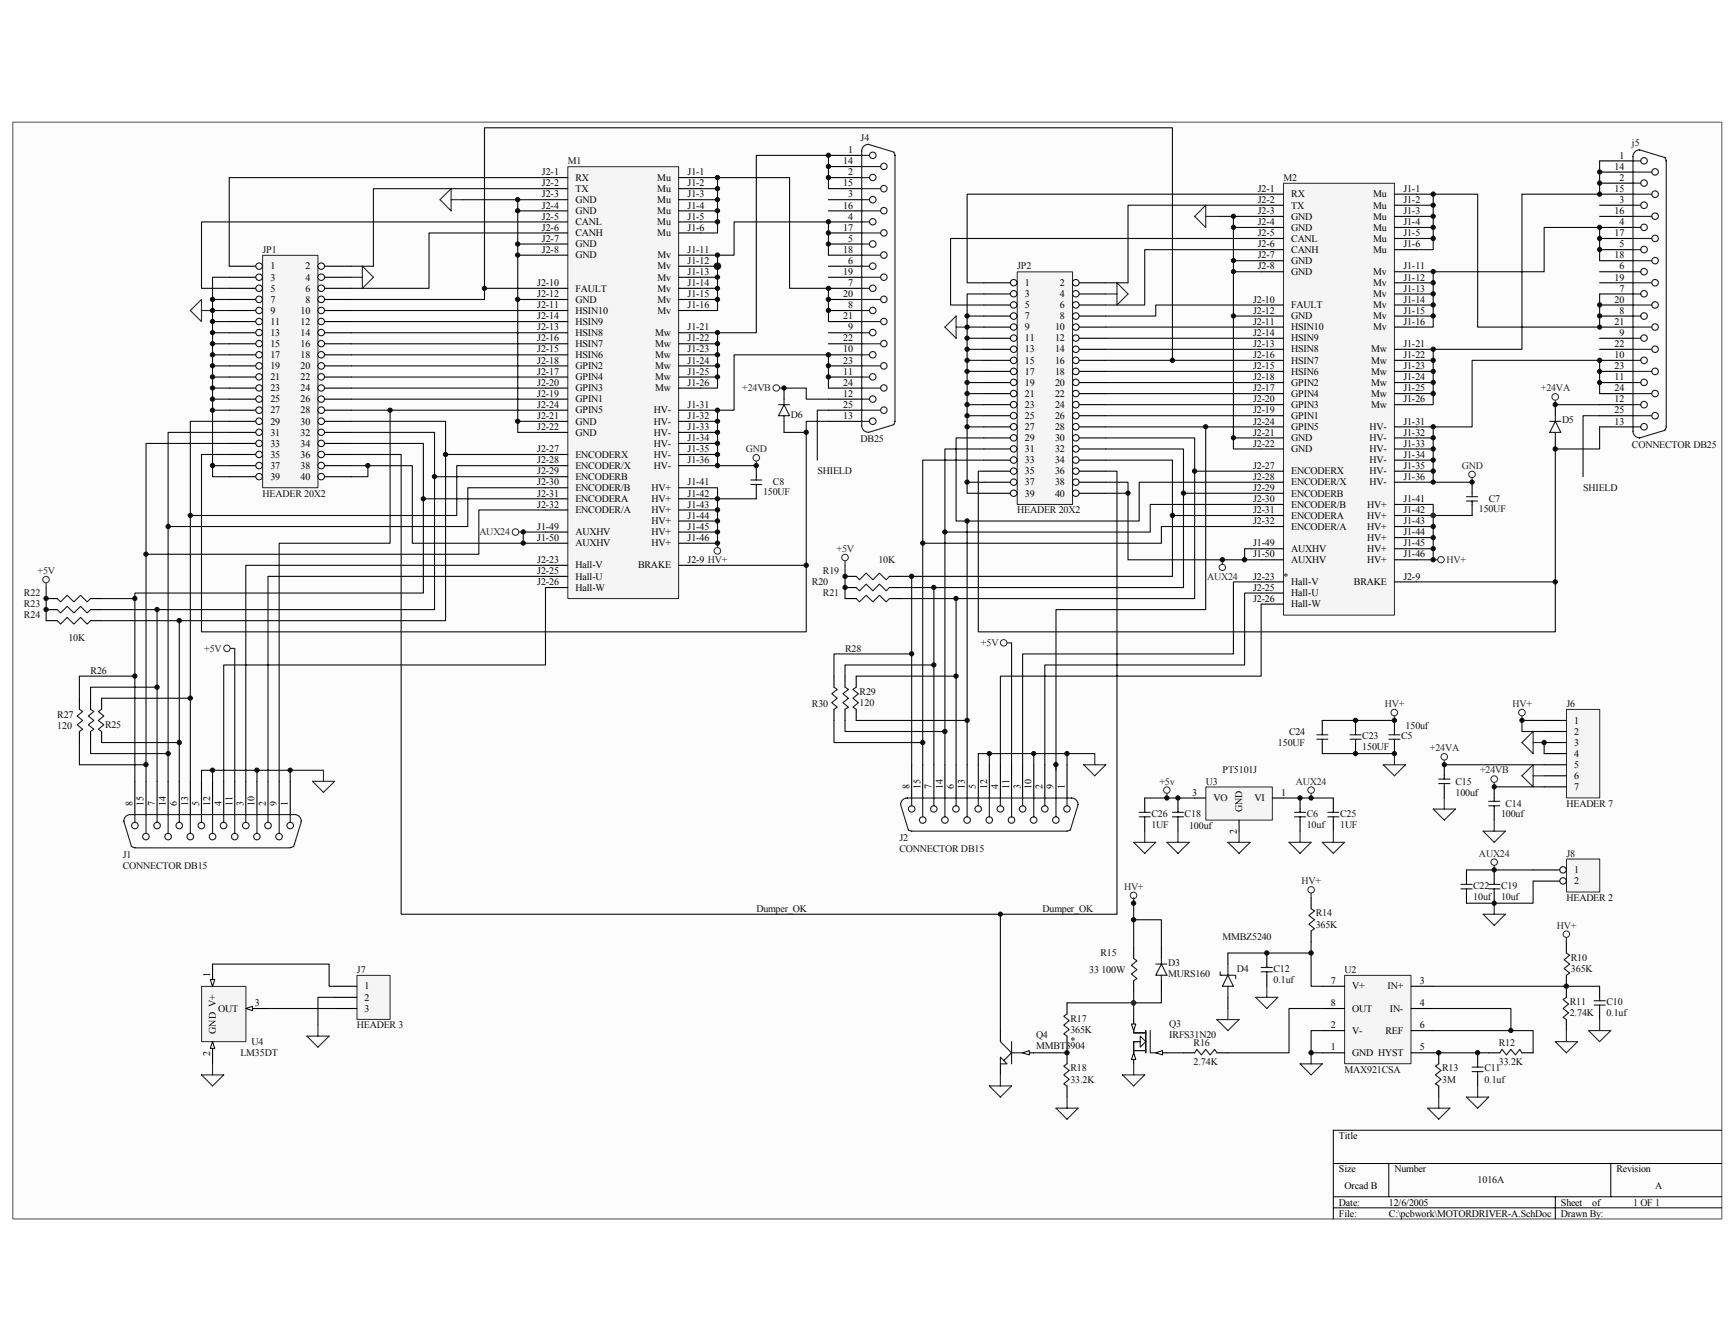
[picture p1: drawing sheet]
<svg xmlns="http://www.w3.org/2000/svg" width="279mm" height="216mm" viewBox="0 0 279 216" stroke-linecap="round" stroke-linejoin="round" font-family="sans-serif">
<defs><g id="words">
<g font-size="1.6" fill="#0e0e0e">
<text x="138.6" y="22.7">J4</text>
<text x="262.8" y="23.6">j5</text>
<text x="91.4" y="26.4">M1</text>
<text x="206.7" y="29.1">M2</text>
<text x="42.3" y="40.7">JP1</text>
<text x="163.8" y="43.4">JP2</text>
<text x="127.3" y="67.3">D6</text>
<text x="138.6" y="71.2">DB25</text>
<text x="251.5" y="68.2">D5</text>
<text x="131.6" y="76.4">SHIELD</text>
<text x="262.8" y="72.1">CONNECTOR DB25</text>
<text x="42.3" y="79.9">HEADER 20X2</text>
<text x="122.9" y="79.8">150UF</text>
<text x="124.5" y="78.1">C8</text>
<text x="163.8" y="82.6">HEADER 20X2</text>
<text x="238.1" y="82.4">150UF</text>
<text x="239.8" y="80.8">C7</text>
<text x="254.9" y="79.1">SHIELD</text>
<text x="3.9" y="96">R22</text>
<text x="130.7" y="94.2">R20</text>
<text x="132.5" y="92.4">R19</text>
<text x="132.5" y="96">R21</text>
<text x="141.5" y="90.6">10K</text>
<text x="206.7" y="93.3">*</text>
<text x="3.9" y="97.8">R23</text>
<text x="3.9" y="99.6">R24</text>
<text x="11" y="103.1">10K</text>
<text x="136.1" y="104.9">R28</text>
<text x="14.6" y="108.5">R26</text>
<text x="130.7" y="113.8">R30</text>
<text x="138.4" y="111.9">R29</text>
<text x="138.4" y="113.6">120</text>
<text x="252.3" y="113.8">J6</text>
<text x="9.2" y="115.6">R27</text>
<text x="9.2" y="117.4">120</text>
<text x="16.9" y="117.2">R25</text>
<text x="207.6" y="118.3">C24</text>
<text x="219.4" y="119">C23</text>
<text x="225.6" y="119">C5</text>
<text x="226.3" y="117.4">150uf</text>
<text x="196.8" y="124.5">PT5101J</text>
<text x="205.8" y="120.1">150UF</text>
<text x="219.4" y="120.8">150UF</text>
<text x="185.4" y="131.5">C26</text>
<text x="190.8" y="131.5">C18</text>
<text x="194.2" y="126.3">U3</text>
<text x="210.4" y="131.5">C6</text>
<text x="215.8" y="131.5">C25</text>
<text x="234.4" y="126.3">C15</text>
<text x="234.4" y="128.1">100uf</text>
<text x="241.7" y="131.5">100uf</text>
<text x="242.4" y="129.9">C14</text>
<text x="252.3" y="129.9">HEADER 7</text>
<text x="144.9" y="135.4">J2</text>
<text x="144.9" y="137.2">CONNECTOR DB15</text>
<text x="185.4" y="133.3">1UF</text>
<text x="191.5" y="133.5">100uf</text>
<text x="210.4" y="133.3">10uf</text>
<text x="215.8" y="133.3">1UF</text>
<text x="252.3" y="137.9">J8</text>
<text x="19.8" y="138.1">J1</text>
<text x="19.8" y="139.9">CONNECTOR DB15</text>
<text x="237.2" y="143.1">C22</text>
<text x="241.7" y="143.1">C19</text>
<text x="121.8" y="146.8">Dumper_OK</text>
<text x="167.9" y="146.8">Dumper_OK</text>
<text x="211.9" y="147.5">R14</text>
<text x="211.9" y="149.3">365K</text>
<text x="237.2" y="144.9">10uf</text>
<text x="241.7" y="144.9">10uf</text>
<text x="252.3" y="145">HEADER 2</text>
<text x="177.2" y="154">R15</text>
<text x="188.1" y="155.6">D3</text>
<text x="196.8" y="151.3">MMBZ5240</text>
<text x="253" y="154.7">R10</text>
<text x="57.5" y="156.6">J7</text>
<text x="175.4" y="156.6">33 100W</text>
<text x="188.1" y="157.4">MURS160</text>
<text x="199.2" y="156.5">D4</text>
<text x="205.1" y="156.5">C12</text>
<text x="205.1" y="158.2">0.1uf</text>
<text x="216.5" y="156.6">U2</text>
<text x="252.8" y="161.8">R11</text>
<text x="253" y="156.5">365K</text>
<text x="258.7" y="161.8">C10</text>
<text x="57.5" y="165.5">HEADER 3</text>
<text x="166.8" y="167.2">Q4</text>
<text x="172.4" y="164.5">R17</text>
<text x="172.4" y="166.3">365K</text>
<text x="188.3" y="165.4">Q3</text>
<text x="188.3" y="167.2">IRFS31N20</text>
<text x="252.8" y="163.6">2.74K</text>
<text x="258.7" y="163.6">0.1uf</text>
<text x="38.7" y="170">LM35DT</text>
<text x="40.5" y="168.2">U4</text>
<text x="166.8" y="168.9">MMBT3904</text>
<text x="172.4" y="168">*</text>
<text x="172.4" y="172.5">R18</text>
<text x="192.2" y="168.4">R16</text>
<text x="192.2" y="171.4">2.74K</text>
<text x="216.5" y="172.7">MAX921CSA</text>
<text x="232.2" y="172.5">R13</text>
<text x="239" y="172.5">C11</text>
<text x="241.4" y="168.4">R12</text>
<text x="241.4" y="171.4">33.2K</text>
<text x="172.4" y="174.3">33.2K</text>
<text x="232.2" y="174.3">3M</text>
<text x="239" y="174.3">0.1uf</text>
<text x="238" y="190.5">1016A</text>
<text x="266.6" y="191.4">A</text>
<text x="263" y="194.1">1 OF 1</text>
</g>
<g font-size="1.6">
<text x="87.3" y="28.2">J2-1</text>
<text x="87.3" y="30">J2-2</text>
<text x="92.7" y="29.1">RX</text>
<text x="105.9" y="29.1">Mu</text>
<text x="110.7" y="30">J1-2</text>
<text x="110.7" y="28.2">J1-1</text>
<text x="135.8" y="30">15</text>
<text x="135.8" y="26.4">14</text>
<text x="136.6" y="28.2">2</text>
<text x="136.6" y="24.7">1</text>
<text x="260" y="27.3">14</text>
<text x="260.8" y="29.1">2</text>
<text x="260.8" y="25.5">1</text>
<text x="87.3" y="31.8">J2-3</text>
<text x="87.3" y="33.6">J2-4</text>
<text x="87.3" y="35.3">J2-5</text>
<text x="92.7" y="30.9">TX</text>
<text x="92.7" y="32.7">GND</text>
<text x="92.7" y="34.5">GND</text>
<text x="105.9" y="30.9">Mu</text>
<text x="105.9" y="34.5">Mu</text>
<text x="105.9" y="32.7">Mu</text>
<text x="110.7" y="33.6">J1-4</text>
<text x="110.7" y="31.8">J1-3</text>
<text x="110.7" y="35.3">J1-5</text>
<text x="135.8" y="33.6">16</text>
<text x="136.6" y="35.3">4</text>
<text x="136.6" y="31.8">3</text>
<text x="202.5" y="30.9">J2-1</text>
<text x="202.5" y="32.7">J2-2</text>
<text x="202.5" y="34.5">J2-3</text>
<text x="207.9" y="31.8">RX</text>
<text x="207.9" y="33.6">TX</text>
<text x="207.9" y="35.3">GND</text>
<text x="221.1" y="33.6">Mu</text>
<text x="221.1" y="31.8">Mu</text>
<text x="221.1" y="35.3">Mu</text>
<text x="226" y="32.7">J1-2</text>
<text x="226" y="30.9">J1-1</text>
<text x="226" y="34.5">J1-3</text>
<text x="260" y="34.5">16</text>
<text x="260" y="30.9">15</text>
<text x="260.8" y="32.7">3</text>
<text x="87.3" y="38.9">J2-7</text>
<text x="87.3" y="40.7">J2-8</text>
<text x="87.3" y="37.1">J2-6</text>
<text x="92.7" y="39.8">GND</text>
<text x="92.7" y="41.6">GND</text>
<text x="92.7" y="38">CANH</text>
<text x="92.7" y="36.2">CANL</text>
<text x="105.9" y="38">Mu</text>
<text x="105.9" y="36.2">Mu</text>
<text x="105.9" y="41.6">Mv</text>
<text x="110.7" y="37.1">J1-6</text>
<text x="110.7" y="40.7">J1-11</text>
<text x="135.8" y="40.7">18</text>
<text x="135.8" y="37.1">17</text>
<text x="136.6" y="38.9">5</text>
<text x="202.5" y="36.2">J2-4</text>
<text x="202.5" y="41.6">J2-7</text>
<text x="202.5" y="39.8">J2-6</text>
<text x="202.5" y="38">J2-5</text>
<text x="207.9" y="37.1">GND</text>
<text x="207.9" y="40.7">CANH</text>
<text x="207.9" y="38.9">CANL</text>
<text x="221.1" y="37.1">Mu</text>
<text x="221.1" y="40.7">Mu</text>
<text x="221.1" y="38.9">Mu</text>
<text x="226" y="36.2">J1-4</text>
<text x="226" y="39.8">J1-6</text>
<text x="226" y="38">J1-5</text>
<text x="260" y="41.6">18</text>
<text x="260" y="38">17</text>
<text x="260.8" y="39.8">5</text>
<text x="260.8" y="36.2">4</text>
<text x="43.5" y="43.4">1</text>
<text x="43.5" y="45.2">3</text>
<text x="43.5" y="46.9">5</text>
<text x="49.2" y="43.4">2</text>
<text x="49.2" y="45.2">4</text>
<text x="49.2" y="46.9">6</text>
<text x="86.5" y="46.1">J2-10</text>
<text x="86.5" y="47.8">J2-12</text>
<text x="92.7" y="46.9">FAULT</text>
<text x="105.9" y="43.4">Mv</text>
<text x="105.9" y="45.2">Mv</text>
<text x="105.9" y="46.9">Mv</text>
<text x="110.7" y="42.5">J1-12</text>
<text x="110.7" y="44.3">J1-13</text>
<text x="110.7" y="46.1">J1-14</text>
<text x="110.7" y="47.8">J1-15</text>
<text x="135.8" y="47.8">20</text>
<text x="135.8" y="44.3">19</text>
<text x="136.6" y="46.1">7</text>
<text x="136.6" y="42.5">6</text>
<text x="165.1" y="46.1">1</text>
<text x="165.1" y="47.8">3</text>
<text x="170.7" y="46.1">2</text>
<text x="170.7" y="47.8">4</text>
<text x="202.5" y="43.4">J2-8</text>
<text x="207.9" y="42.5">GND</text>
<text x="207.9" y="44.3">GND</text>
<text x="221.1" y="44.3">Mv</text>
<text x="221.1" y="46.1">Mv</text>
<text x="221.1" y="47.8">Mv</text>
<text x="226" y="43.4">J1-11</text>
<text x="226" y="45.2">J1-12</text>
<text x="226" y="46.9">J1-13</text>
<text x="260" y="45.2">19</text>
<text x="260.8" y="46.9">7</text>
<text x="260.8" y="43.4">6</text>
<text x="43.5" y="48.7">7</text>
<text x="43.5" y="50.5">9</text>
<text x="43.5" y="52.3">11</text>
<text x="48.4" y="50.5">10</text>
<text x="48.4" y="52.3">12</text>
<text x="49.2" y="48.7">8</text>
<text x="86.5" y="49.6">J2-11</text>
<text x="86.5" y="53.2">J2-13</text>
<text x="86.5" y="51.4">J2-14</text>
<text x="92.7" y="48.7">GND</text>
<text x="92.7" y="50.5">HSIN10</text>
<text x="92.7" y="52.3">HSIN9</text>
<text x="105.9" y="48.7">Mv</text>
<text x="105.9" y="50.5">Mv</text>
<text x="110.7" y="53.2">J1-21</text>
<text x="110.7" y="49.6">J1-16</text>
<text x="135.8" y="51.4">21</text>
<text x="136.6" y="53.2">9</text>
<text x="136.6" y="49.6">8</text>
<text x="165.1" y="49.6">5</text>
<text x="165.1" y="51.4">7</text>
<text x="165.1" y="53.2">9</text>
<text x="169.9" y="53.2">10</text>
<text x="170.7" y="49.6">6</text>
<text x="170.7" y="51.4">8</text>
<text x="201.8" y="48.7">J2-10</text>
<text x="201.8" y="50.5">J2-12</text>
<text x="201.8" y="52.3">J2-11</text>
<text x="207.9" y="49.6">FAULT</text>
<text x="207.9" y="51.4">GND</text>
<text x="207.9" y="53.2">HSIN10</text>
<text x="221.1" y="49.6">Mv</text>
<text x="221.1" y="51.4">Mv</text>
<text x="221.1" y="53.2">Mv</text>
<text x="226" y="48.7">J1-14</text>
<text x="226" y="50.5">J1-15</text>
<text x="226" y="52.3">J1-16</text>
<text x="260" y="52.3">21</text>
<text x="260" y="48.7">20</text>
<text x="260.8" y="50.5">8</text>
<text x="43.5" y="54.1">13</text>
<text x="43.5" y="55.9">15</text>
<text x="43.5" y="57.6">17</text>
<text x="43.5" y="59.4">19</text>
<text x="48.4" y="54.1">14</text>
<text x="48.4" y="55.9">16</text>
<text x="48.4" y="57.6">18</text>
<text x="48.4" y="59.4">20</text>
<text x="86.5" y="55">J2-16</text>
<text x="86.5" y="56.7">J2-15</text>
<text x="86.5" y="58.5">J2-18</text>
<text x="92.7" y="54.1">HSIN8</text>
<text x="92.7" y="55.9">HSIN7</text>
<text x="92.7" y="57.6">HSIN6</text>
<text x="92.7" y="59.4">GPIN2</text>
<text x="105.5" y="54.1">Mw</text>
<text x="105.5" y="55.9">Mw</text>
<text x="105.5" y="57.6">Mw</text>
<text x="105.5" y="59.4">Mw</text>
<text x="110.7" y="55">J1-22</text>
<text x="110.7" y="56.7">J1-23</text>
<text x="110.7" y="58.5">J1-24</text>
<text x="135.8" y="58.5">23</text>
<text x="135.8" y="56.7">10</text>
<text x="135.8" y="55">22</text>
<text x="165.1" y="55">11</text>
<text x="165.1" y="56.7">13</text>
<text x="165.1" y="58.5">15</text>
<text x="169.9" y="55">12</text>
<text x="169.9" y="56.7">14</text>
<text x="169.9" y="58.5">16</text>
<text x="201.8" y="55.9">J2-13</text>
<text x="201.8" y="54.1">J2-14</text>
<text x="201.8" y="57.6">J2-16</text>
<text x="201.8" y="59.4">J2-15</text>
<text x="207.9" y="56.7">HSIN8</text>
<text x="207.9" y="55">HSIN9</text>
<text x="207.9" y="58.5">HSIN7</text>
<text x="220.8" y="56.7">Mw</text>
<text x="220.8" y="58.5">Mw</text>
<text x="226" y="55.9">J1-21</text>
<text x="226" y="57.6">J1-22</text>
<text x="226" y="59.4">J1-23</text>
<text x="260" y="59.4">23</text>
<text x="260" y="57.6">10</text>
<text x="260" y="55.9">22</text>
<text x="260.8" y="54.1">9</text>
<text x="43.5" y="61.2">21</text>
<text x="43.5" y="63">23</text>
<text x="43.5" y="64.8">25</text>
<text x="48.4" y="61.2">22</text>
<text x="48.4" y="63">24</text>
<text x="48.4" y="64.8">26</text>
<text x="86.5" y="60.3">J2-17</text>
<text x="86.5" y="65.7">J2-24</text>
<text x="86.5" y="62.1">J2-20</text>
<text x="86.5" y="63.9">J2-19</text>
<text x="92.7" y="61.2">GPIN4</text>
<text x="92.7" y="63">GPIN3</text>
<text x="92.7" y="64.8">GPIN1</text>
<text x="105.5" y="61.2">Mw</text>
<text x="105.5" y="63">Mw</text>
<text x="110.7" y="60.3">J1-25</text>
<text x="110.7" y="62.1">J1-26</text>
<text x="110.7" y="65.7">J1-31</text>
<text x="135.8" y="65.7">25</text>
<text x="135.8" y="63.9">12</text>
<text x="135.8" y="62.1">24</text>
<text x="135.8" y="60.3">11</text>
<text x="165.1" y="60.3">17</text>
<text x="165.1" y="62.1">19</text>
<text x="165.1" y="63.9">21</text>
<text x="165.1" y="65.7">23</text>
<text x="169.9" y="60.3">18</text>
<text x="169.9" y="62.1">20</text>
<text x="169.9" y="63.9">22</text>
<text x="169.9" y="65.7">24</text>
<text x="201.8" y="63">J2-17</text>
<text x="201.8" y="61.2">J2-18</text>
<text x="201.8" y="64.8">J2-20</text>
<text x="207.9" y="60.3">HSIN6</text>
<text x="207.9" y="63.9">GPIN4</text>
<text x="207.9" y="62.1">GPIN2</text>
<text x="207.9" y="65.7">GPIN3</text>
<text x="220.8" y="60.3">Mw</text>
<text x="220.8" y="62.1">Mw</text>
<text x="220.8" y="63.9">Mw</text>
<text x="220.8" y="65.7">Mw</text>
<text x="226" y="61.2">J1-24</text>
<text x="226" y="63">J1-25</text>
<text x="226" y="64.8">J1-26</text>
<text x="260" y="64.8">12</text>
<text x="260" y="63">24</text>
<text x="260" y="61.2">11</text>
<text x="43.5" y="66.6">27</text>
<text x="43.5" y="68.3">29</text>
<text x="43.5" y="70.1">31</text>
<text x="43.5" y="71.9">33</text>
<text x="48.4" y="66.6">28</text>
<text x="48.4" y="68.3">30</text>
<text x="48.4" y="70.1">32</text>
<text x="48.4" y="71.9">34</text>
<text x="86.5" y="67.5">J2-21</text>
<text x="86.5" y="69.2">J2-22</text>
<text x="92.7" y="66.6">GPIN5</text>
<text x="92.7" y="68.3">GND</text>
<text x="92.7" y="70.1">GND</text>
<text x="105.3" y="66.6">HV-</text>
<text x="105.3" y="68.3">HV-</text>
<text x="105.3" y="70.1">HV-</text>
<text x="105.3" y="71.9">HV-</text>
<text x="110.7" y="67.5">J1-32</text>
<text x="110.7" y="69.2">J1-33</text>
<text x="110.7" y="71">J1-34</text>
<text x="135.8" y="67.5">13</text>
<text x="165.1" y="67.5">25</text>
<text x="165.1" y="69.2">27</text>
<text x="165.1" y="71">29</text>
<text x="169.9" y="67.5">26</text>
<text x="169.9" y="69.2">28</text>
<text x="169.9" y="71">30</text>
<text x="201.8" y="68.3">J2-24</text>
<text x="201.8" y="66.6">J2-19</text>
<text x="201.8" y="70.1">J2-21</text>
<text x="201.8" y="71.9">J2-22</text>
<text x="207.9" y="69.2">GPIN5</text>
<text x="207.9" y="67.5">GPIN1</text>
<text x="207.9" y="71">GND</text>
<text x="220.5" y="69.2">HV-</text>
<text x="220.5" y="71">HV-</text>
<text x="226" y="68.3">J1-31</text>
<text x="226" y="70.1">J1-32</text>
<text x="226" y="71.9">J1-33</text>
<text x="260" y="68.3">13</text>
<text x="260" y="66.6">25</text>
<text x="43.5" y="73.7">35</text>
<text x="43.5" y="75.5">37</text>
<text x="43.5" y="77.3">39</text>
<text x="48.4" y="73.7">36</text>
<text x="48.4" y="75.5">38</text>
<text x="48.4" y="77.3">40</text>
<text x="86.5" y="72.8">J2-27</text>
<text x="86.5" y="74.6">J2-28</text>
<text x="86.5" y="76.4">J2-29</text>
<text x="92.7" y="73.7">ENCODERX</text>
<text x="92.7" y="75.5">ENCODER/X</text>
<text x="92.7" y="77.3">ENCODERB</text>
<text x="105.3" y="73.7">HV-</text>
<text x="105.3" y="75.5">HV-</text>
<text x="110.7" y="72.8">J1-35</text>
<text x="110.7" y="74.6">J1-36</text>
<text x="165.1" y="72.8">31</text>
<text x="165.1" y="74.6">33</text>
<text x="165.1" y="76.4">35</text>
<text x="169.9" y="72.8">32</text>
<text x="169.9" y="74.6">34</text>
<text x="169.9" y="76.4">36</text>
<text x="201.8" y="75.5">J2-27</text>
<text x="201.8" y="77.3">J2-28</text>
<text x="207.9" y="72.8">GND</text>
<text x="207.9" y="76.4">ENCODERX</text>
<text x="220.5" y="72.8">HV-</text>
<text x="220.5" y="74.6">HV-</text>
<text x="220.5" y="76.4">HV-</text>
<text x="226" y="73.7">J1-34</text>
<text x="226" y="75.5">J1-35</text>
<text x="226" y="77.3">J1-36</text>
<text x="86.5" y="78.1">J2-30</text>
<text x="86.5" y="79.9">J2-31</text>
<text x="86.5" y="81.7">J2-32</text>
<text x="92.7" y="79.1">ENCODER/B</text>
<text x="92.7" y="80.8">ENCODERA</text>
<text x="92.7" y="82.6">ENCODER/A</text>
<text x="104.9" y="79.1">HV+</text>
<text x="104.9" y="80.8">HV+</text>
<text x="104.9" y="82.6">HV+</text>
<text x="110.7" y="78.1">J1-41</text>
<text x="110.7" y="79.9">J1-42</text>
<text x="110.7" y="81.7">J1-43</text>
<text x="110.7" y="83.5">J1-44</text>
<text x="165.1" y="78.1">37</text>
<text x="165.1" y="79.9">39</text>
<text x="169.9" y="78.1">38</text>
<text x="169.9" y="79.9">40</text>
<text x="201.8" y="80.8">J2-30</text>
<text x="201.8" y="79.1">J2-29</text>
<text x="201.8" y="82.6">J2-31</text>
<text x="207.9" y="78.1">ENCODER/X</text>
<text x="207.9" y="81.7">ENCODER/B</text>
<text x="207.9" y="79.9">ENCODERB</text>
<text x="207.9" y="83.5">ENCODERA</text>
<text x="220.2" y="81.7">HV+</text>
<text x="220.2" y="83.5">HV+</text>
<text x="220.5" y="78.1">HV-</text>
<text x="226" y="80.8">J1-41</text>
<text x="226" y="82.6">J1-42</text>
<text x="86.5" y="85.3">J1-49</text>
<text x="86.5" y="87.1">J1-50</text>
<text x="92.7" y="86.2">AUXHV</text>
<text x="92.7" y="88">AUXHV</text>
<text x="104.9" y="84.4">HV+</text>
<text x="104.9" y="86.2">HV+</text>
<text x="104.9" y="88">HV+</text>
<text x="110.7" y="85.3">J1-45</text>
<text x="110.7" y="87.1">J1-46</text>
<text x="201.8" y="84.4">J2-32</text>
<text x="201.8" y="88">J1-49</text>
<text x="201.8" y="89.7">J1-50</text>
<text x="207.9" y="85.3">ENCODER/A</text>
<text x="207.9" y="88.9">AUXHV</text>
<text x="220.2" y="85.3">HV+</text>
<text x="220.2" y="87.1">HV+</text>
<text x="220.2" y="88.9">HV+</text>
<text x="226" y="84.4">J1-43</text>
<text x="226" y="86.2">J1-44</text>
<text x="226" y="88">J1-45</text>
<text x="226" y="89.7">J1-46</text>
<text x="86.5" y="90.6">J2-23</text>
<text x="86.5" y="92.4">J2-25</text>
<text x="86.5" y="94.2">J2-26</text>
<text x="92.7" y="91.5">Hall-V</text>
<text x="92.7" y="93.3">Hall-U</text>
<text x="92.7" y="95.1">Hall-W</text>
<text x="102.8" y="91.5">BRAKE</text>
<text x="110.7" y="90.6">J2-9 HV+</text>
<text x="201.8" y="93.3">J2-23</text>
<text x="201.8" y="95.1">J2-25</text>
<text x="207.9" y="90.6">AUXHV</text>
<text x="207.9" y="94.2">Hall-V</text>
<text x="207.9" y="96">Hall-U</text>
<text x="218" y="94.2">BRAKE</text>
<text x="220.2" y="90.6">HV+</text>
<text x="226" y="93.3">J2-9</text>
<text x="201.8" y="96.9">J2-26</text>
<text x="207.9" y="97.8">Hall-W</text>
<text x="253.5" y="116.5">1</text>
<text x="253.5" y="118.3">2</text>
<text x="253.5" y="120.1">3</text>
<text x="253.5" y="121.9">4</text>
<text x="253.5" y="123.6">5</text>
<text x="253.5" y="125.4">6</text>
<text x="21.4" y="129.7" transform="rotate(-90 21.4 129.7)">8</text>
<text x="23.1" y="129.7" transform="rotate(-90 23.1 129.7)">15</text>
<text x="24.9" y="129.7" transform="rotate(-90 24.9 129.7)">7</text>
<text x="26.7" y="129.7" transform="rotate(-90 26.7 129.7)">14</text>
<text x="28.5" y="129.7" transform="rotate(-90 28.5 129.7)">6</text>
<text x="30.3" y="129.7" transform="rotate(-90 30.3 129.7)">13</text>
<text x="32.1" y="129.7" transform="rotate(-90 32.1 129.7)">5</text>
<text x="33.9" y="129.7" transform="rotate(-90 33.9 129.7)">12</text>
<text x="35.6" y="129.7" transform="rotate(-90 35.6 129.7)">4</text>
<text x="37.4" y="129.7" transform="rotate(-90 37.4 129.7)">11</text>
<text x="39.2" y="129.7" transform="rotate(-90 39.2 129.7)">3</text>
<text x="41" y="129.7" transform="rotate(-90 41 129.7)">10</text>
<text x="42.8" y="129.7" transform="rotate(-90 42.8 129.7)">2</text>
<text x="44.6" y="129.7" transform="rotate(-90 44.6 129.7)">9</text>
<text x="46.4" y="129.7" transform="rotate(-90 46.4 129.7)">1</text>
<text x="146.5" y="127.1" transform="rotate(-90 146.5 127.1)">8</text>
<text x="148.2" y="127.1" transform="rotate(-90 148.2 127.1)">15</text>
<text x="150" y="127.1" transform="rotate(-90 150 127.1)">7</text>
<text x="151.8" y="127.1" transform="rotate(-90 151.8 127.1)">14</text>
<text x="153.6" y="127.1" transform="rotate(-90 153.6 127.1)">6</text>
<text x="155.4" y="127.1" transform="rotate(-90 155.4 127.1)">13</text>
<text x="157.2" y="127.1" transform="rotate(-90 157.2 127.1)">5</text>
<text x="159" y="127.1" transform="rotate(-90 159 127.1)">12</text>
<text x="160.7" y="127.1" transform="rotate(-90 160.7 127.1)">4</text>
<text x="162.5" y="127.1" transform="rotate(-90 162.5 127.1)">11</text>
<text x="164.3" y="127.1" transform="rotate(-90 164.3 127.1)">3</text>
<text x="166.1" y="127.1" transform="rotate(-90 166.1 127.1)">10</text>
<text x="167.9" y="127.1" transform="rotate(-90 167.9 127.1)">2</text>
<text x="169.7" y="127.1" transform="rotate(-90 169.7 127.1)">9</text>
<text x="171.5" y="127.1" transform="rotate(-90 171.5 127.1)">1</text>
<text x="192" y="128.1">3</text>
<text x="195.4" y="129">VO</text>
<text x="200" y="130.8" transform="rotate(-90 200 130.8)">GND</text>
<text x="202" y="129">VI</text>
<text x="206.3" y="128.1">1</text>
<text x="253.5" y="127.2">7</text>
<text x="199.2" y="134.3" transform="rotate(-90 199.2 134.3)">2</text>
<text x="253.5" y="140.6">1</text>
<text x="253.5" y="142.4">2</text>
<text x="33.9" y="157.4" transform="rotate(-90 33.9 157.4)">1</text>
<text x="41" y="162">3</text>
<text x="58.7" y="159.3">1</text>
<text x="58.7" y="161.1">2</text>
<text x="214.3" y="162">8</text>
<text x="214.3" y="158.4">7</text>
<text x="217.8" y="159.3">V+</text>
<text x="223.5" y="159.3">IN+</text>
<text x="228.7" y="158.4">3</text>
<text x="228.7" y="162">4</text>
<text x="34.8" y="166.5" transform="rotate(-90 34.8 166.5)">GND V+</text>
<text x="35.2" y="162.9">OUT</text>
<text x="58.7" y="162.9">3</text>
<text x="214.3" y="165.5">2</text>
<text x="217.8" y="162.9">OUT</text>
<text x="217.8" y="166.4">V-</text>
<text x="223.1" y="166.4">REF</text>
<text x="223.8" y="162.9">IN-</text>
<text x="228.7" y="165.5">6</text>
<text x="33.9" y="169.9" transform="rotate(-90 33.9 169.9)">2</text>
<text x="214.3" y="169.1">1</text>
<text x="217.8" y="170">GND HYST</text>
<text x="228.7" y="169.1">5</text>
<text x="215.6" y="183.4">Title</text>
<text x="215.6" y="188.7">Size</text>
<text x="216.5" y="191.4">Orcad B</text>
<text x="224.6" y="188.7">Number</text>
<text x="260.3" y="188.7">Revision</text>
<text x="215.6" y="194.1">Date:</text>
<text x="215.6" y="195.9">File:</text>
<text x="223.7" y="194.1">12/6/2005</text>
<text x="223.7" y="195.9">C:\pcbwork\MOTORDRIVER-A.SchDoc</text>
<text x="251.4" y="195.9">Drawn By:</text>
<text x="251.4" y="194.1">Sheet</text>
<text x="256.4" y="194.1">of</text>
</g>
<g font-size="1.6" fill="#262626">
<text x="119.5" y="63">+24VB</text>
<text x="248.1" y="63">+24VA</text>
<text x="120.1" y="72.8">GND</text>
<text x="235.4" y="75.5">GND</text>
<text x="77.2" y="86.2">AUX24</text>
<text x="134.7" y="88.9">+5V</text>
<text x="6" y="92.4">+5V</text>
<text x="194.4" y="93.3">AUX24</text>
<text x="233" y="90.6">HV+</text>
<text x="32.9" y="104.9">+5V</text>
<text x="158" y="104">+5V</text>
<text x="223" y="113.8">HV+</text>
<text x="243.6" y="113.8">HV+</text>
<text x="230.3" y="121">+24VA</text>
<text x="238.3" y="124.5">+24VB</text>
<text x="186.7" y="126.3">+5v</text>
<text x="208.7" y="126.3">AUX24</text>
<text x="238.2" y="137.9">AUX24</text>
<text x="181" y="143.3">HV+</text>
<text x="209.6" y="142.4">HV+</text>
<text x="250.7" y="149.5">HV+</text>
</g>
</g></defs>
<path d="M2.1 19.7h275.2v176.5h-275.2z" fill="#fcfcfc"/>
<path d="M2.1 19.7h275.2v176.5h-275.2z" fill="none" stroke="#6e6e6e" stroke-width=".16"/>
<path d="M2.1 19.7h275.2v176.5h-275.2z" fill="#fcfcfc"/>
<path d="M2.1 19.7h275.2v176.5h-275.2z" fill="none" stroke="#6e6e6e" stroke-width=".16"/>
<path d="M214.7 187.3h62.6M214.7 192.7h62.6M214.7 194.5h62.6M223.6 187.3v5.4M250.5 192.7v3.6M259.4 187.3v5.4M277.3 182h-62.6v14.3" fill="none" stroke="#000" stroke-width=".16"/>
<g fill="#0e0e0e" stroke="#0e0e0e" stroke-width=".16">
<circle cx="115.5" cy="42.8" r=".35"/>
<circle cx="182.6" cy="161.5" r=".35"/>
<circle cx="230.8" cy="83" r=".35"/>
</g>
<path d="M216.6 157.1h10.6v14.2h-10.6z" fill="#f5f5f5"/>
<g fill="none" stroke="#262626" stroke-width=".16">
<path d="M216.5 157h10.7v14.3h-10.7z"/>
<circle cx="252.2" cy="150.4" r=".52"/>
</g>
<g fill="none" stroke="#000" stroke-width=".18">
<path d="M197.7 153.4v1.8M204 153.4v1.8M204 157v1.8M211.1 144.5v1.8M211.1 149.9v1.8M212.9 158.8h3.6M227.2 158.8h3.6M252.2 151.7v1.7M252.2 157v3.6M257.6 158.8v1.8M186.1 169.5h1.8M190.6 169.5h1.8"/>
<path d="M196 169.5h1.7M197.7 160.6v1.8M212.9 162.4h3.6M212.9 165.9h3.6M212.9 169.5h3.6M227.2 162.4h3.6M227.2 165.9h3.6M227.2 169.5h3.6M231.7 169.5v1.8M231.7 174.8v1.8M238 169.5v1.8M238 173.1v1.7"/>
<path d="M239.7 169.5h1.8M245.1 169.5h1.8M252.2 164.1v1.8M257.6 162.4v1.7"/>
</g>
<g fill="none" stroke="#1c1c1c" stroke-width=".18">
<path d="M196.5 156.5v.5h2.5v.5M197.7 157l.9 1.8h-1.8zM197.7 155.2v1.8M197.7 158.8v1.8M203.1 155.8h1.8M203.1 156.5h1.8M204 155.2v.6M204 156.5v.5M211.1 146.3l.6 .4-.9 .7 .9 .7-.9 .7 .9 .7-.6 .4M252.2 153.4l.6 .4-.9 .7 .9 .7-.9 .7 .9 .8-.6 .3M192.4 169.5l.3-.5 .8 .8 .7-.8 .7 .8 .7-.8 .4 .5M231.7 171.3l-.5 .3 .9 .7-.9 .8 .9 .7-.9 .7 .5 .3"/>
<path d="M237.1 171.8h1.7M237.1 172.5h1.7M238 171.3v.5M238 172.5v.6M241.5 169.5l.4-.5 .7 .8 .7-.8 .7 .8 .8-.8 .3 .5M252.2 160.6l-.5 .3 .9 .7-.9 .8 .9 .7-.9 .7 .5 .3M256.7 161.1h1.8M256.7 161.8h1.8M257.6 160.6v.5M257.6 161.8v.6"/>
</g>
<g fill="none" stroke="#262626" stroke-width=".18">
<path d="M204 158.8v1.8M252.2 150.9v.8M196 164.1h3.5l-1.8 1.8zM197.7 162.4v1.7M202.2 160.6h3.6l-1.8 1.8zM209.4 171.3h3.5l-1.8 1.8zM211.1 169.5v1.8M229.9 178.4h3.6l-1.8 1.8zM231.7 176.6v1.8M236.2 176.6h3.5l-1.7 1.8zM238 174.8v1.8M250.5 167.7h3.5l-1.8 1.8z"/>
<path d="M252.2 165.9v1.8M255.8 165.9h3.6l-1.8 1.8zM257.6 164.1v1.8"/>
</g>
<path d="M197.7 153.4h13.4M211.1 151.7v7.1h1.8M230.8 158.8h26.8M212.9 165.9h-1.8v3.6h1.8M212.9 162.4h-5.3v7.1h-9.9M230.8 162.4h12.5v3.5h-12.5M230.8 169.5h8.9M243.3 165.9h3.6v3.6" fill="none" stroke="#0e0e0e" stroke-width=".18"/>
<path d="M186.1 169.5l1.1-.4v.7z" fill="#fcfcfc" stroke="#000" stroke-width=".16"/>
<path d="M182.6 164.1v1.8" fill="none" stroke="#000" stroke-width=".18"/>
<path d="M182.2 164.9h.7l-.3 1z" fill="#fcfcfc" stroke="#000" stroke-width=".16"/>
<path d="M182.6 169.5v1.8" fill="none" stroke="#000" stroke-width=".18"/>
<path d="M182.6 169.5l.3 1.1h-.7z" fill="#fcfcfc" stroke="#000" stroke-width=".16"/>
<path d="M182.6 154.3l.5 .4-.9 .7 .9 .7-.9 .7 .9 .7-.5 .4M186.1 155.2h1.8M187 155.2l.9 1.8h-1.8zM187 154.3v.9M187 157v.9M171.8 163.3l-.5 .3 .9 .7-.9 .7 .9 .8-.9 .7 .5 .3M182.6 169.1h1.9M183.3 167.7h-.7v1.8v-1.8h1M183.6 166.8l.9 .9-.9 .9zM184.3 166.3h-1.7v-.4v.4h1.9M184.5 165.9v3.6M185.2 165.9v3.6h.9" fill="none" stroke="#1c1c1c" stroke-width=".18"/>
<path d="M182.6 148.1h4.4v4.4M182.6 144.5v8M182.6 159.7v4.4M187 159.7v1.8h-15.2M187.9 169.5h2.7" fill="none" stroke="#0e0e0e" stroke-width=".18"/>
<path d="M182.6 144.7v.7M211.1 143.8v.7M180.8 173.1h3.5l-1.7 1.7zM182.6 171.3v1.8" fill="none" stroke="#262626" stroke-width=".18"/>
<path d="M182.6 152.5v1.8M182.6 157.9v1.8M187 152.5v1.8M187 157.9v1.8M164.7 169.5h1.8M171.8 161.5v1.8M171.8 166.8v1.8" fill="none" stroke="#000" stroke-width=".18"/>
<g fill="none" stroke="#262626" stroke-width=".16">
<circle cx="182.5" cy="144.2" r=".52"/>
<circle cx="211.1" cy="143.3" r=".52"/>
</g>
<path d="M164.7 169.5l1.1-.4v.7z" fill="#fcfcfc" stroke="#000" stroke-width=".16"/>
<path d="M161.1 165.9v1.8M161.1 171.3v1.8M171.8 169.5v1.8M171.8 174.8v1.8" fill="none" stroke="#000" stroke-width=".18"/>
<path d="M161.1 167.7l1.8 1.8-1.3 1.3-.5-.6v1.1h1.1l-.6-.5M162.9 167.7v3.6M162.9 169.5h1.8M171.8 171.3l-.5 .3 .9 .7-.9 .8 .9 .7-.9 .7 .5 .3" fill="none" stroke="#1c1c1c" stroke-width=".18"/>
<path d="M171.8 168.6v.9h-5.3" fill="none" stroke="#0e0e0e" stroke-width=".18"/>
<path d="M159.3 174.8h3.6l-1.8 1.8zM161.1 173.1v1.7M170.1 178.4h3.5l-1.8 1.8zM171.8 176.6v1.8" fill="none" stroke="#262626" stroke-width=".18"/>
<path d="M91.5 26.9h17.8v69.5h-17.8z" fill="#f5f5f5"/>
<path d="M91.4 26.8h17.9v69.6h-17.9z" fill="none" stroke="#262626" stroke-width=".16"/>
<g fill="none" stroke="#000" stroke-width=".18">
<path d="M87.8 30.4h3.6M87.8 34h3.6M87.8 37.5h3.6M87.8 28.6h3.6M87.8 32.2h3.6M87.8 35.7h3.6M87.8 39.3h3.6M109.3 30.4h3.6M109.3 34h3.6M109.3 37.5h3.6M109.3 28.6h3.6M109.3 32.2h3.6"/>
<path d="M109.3 35.7h3.6M87.8 41.1h3.6M87.8 46.4h3.6M87.8 48.2h3.6M87.8 50h3.6M87.8 53.6h3.6M87.8 55.4h3.6M87.8 57.1h3.6M87.8 58.9h3.6M87.8 51.8h3.6M109.3 41.1h3.6M109.3 42.9h3.6"/>
<path d="M109.3 44.6h3.6M109.3 46.4h3.6M109.3 48.2h3.6M109.3 50h3.6M109.3 53.6h3.6M109.3 55.4h3.6M109.3 57.1h3.6M109.3 58.9h3.6M87.8 60.7h3.6M87.8 62.5h3.6M87.8 66h3.6M87.8 64.3h3.6"/>
<path d="M87.8 67.8h3.6M87.8 69.6h3.6M87.8 73.2h3.6M87.8 75h3.6M87.8 78.5h3.6M87.8 76.8h3.6M109.3 60.7h3.6M109.3 62.5h3.6M109.3 66h3.6M109.3 67.8h3.6M109.3 69.6h3.6M109.3 73.2h3.6"/>
<path d="M109.3 75h3.6M109.3 78.5h3.6M109.3 71.4h3.6M87.8 91h3.6M87.8 80.3h3.6M87.8 82.1h3.6M87.8 85.7h3.6M87.8 87.5h3.6M87.8 92.8h3.6M87.8 94.6h3.6M109.3 91h3.6M109.3 80.3h3.6"/>
<path d="M109.3 82.1h3.6M109.3 83.9h3.6M109.3 85.7h3.6M109.3 87.5h3.6"/>
</g>
<path d="M206.7 29.5h17.9v69.5h-17.9z" fill="#f5f5f5"/>
<g fill="none" stroke="#262626" stroke-width=".16">
<path d="M206.7 29.5h17.9v69.5h-17.9z"/>
<circle cx="121.8" cy="73.7" r=".53"/>
<circle cx="125" cy="62.5" r=".52"/>
<circle cx="237.1" cy="76.4" r=".52"/>
<circle cx="250.4" cy="63.9" r=".53"/>
<circle cx="115.5" cy="88.7" r=".53"/>
<circle cx="232.1" cy="90.1" r=".52"/>
<circle cx="245.1" cy="114.7" r=".53"/>
<circle cx="232.6" cy="121.8" r=".52"/>
</g>
<g fill="none" stroke="#000" stroke-width=".18">
<path d="M203.1 33h3.6M203.1 36.6h3.6M203.1 31.3h3.6M203.1 34.8h3.6M203.1 38.4h3.6M224.6 33h3.5M224.6 36.6h3.5M224.6 31.3h3.5M224.6 34.8h3.5M224.6 38.4h3.5M203.1 40.2h3.6M203.1 43.8h3.6"/>
<path d="M203.1 49.1h3.6M203.1 50.9h3.6M203.1 52.7h3.6M203.1 56.2h3.6M203.1 58h3.6M203.1 59.8h3.6M203.1 42h3.6M203.1 54.5h3.6M224.6 40.2h3.5M224.6 43.8h3.5M224.6 45.5h3.5M224.6 47.3h3.5"/>
<path d="M224.6 49.1h3.5M224.6 50.9h3.5M224.6 52.7h3.5M224.6 56.2h3.5M224.6 58h3.5M224.6 59.8h3.5M121.8 75v1.8M121.8 78.5v1.8M126.3 62.5v1.8M126.3 67.8v1.8M203.1 61.6h3.6M203.1 63.4h3.6"/>
<path d="M203.1 65.2h3.6M203.1 68.7h3.6M203.1 66.9h3.6M203.1 70.5h3.6M203.1 72.3h3.6M203.1 75.9h3.6M203.1 77.6h3.6M203.1 79.4h3.6M224.6 61.6h3.5M224.6 63.4h3.5M224.6 65.2h3.5M224.6 68.7h3.5"/>
<path d="M224.6 70.5h3.5M224.6 72.3h3.5M224.6 75.9h3.5M224.6 77.6h3.5M224.6 74.1h3.5M237.1 77.6v1.8M250.5 65.2v1.7M250.5 70.5v1.8M203.1 93.7h3.6M203.1 81.2h3.6M203.1 83h3.6M203.1 84.8h3.6"/>
<path d="M203.1 88.3h3.6M203.1 90.1h3.6M203.1 95.5h3.6M203.1 97.3h3.6M224.6 93.7h3.5M224.6 81.2h3.5M224.6 83h3.5M224.6 84.8h3.5M224.6 86.6h3.5M224.6 88.3h3.5M224.6 90.1h3.5M237.1 81.2v1.8"/>
</g>
<g fill="none" stroke="#0e0e0e" stroke-width=".18">
<path d="M112.9 28.6h2.6v8.9h-2.6M112.9 35.7h2.6M112.9 34h2.6M112.9 32.2h2.6M228.1 38.4h2.7M228.1 36.6h2.7M228.1 34.8h2.7M112.9 41.1h2.6v8.9h-2.6M112.9 53.6h2.6v8.9h-2.6M112.9 48.2h2.6M112.9 46.4h2.6M112.9 44.6h2.6"/>
<path d="M112.9 55.4h2.6M112.9 57.1h2.6M112.9 58.9h2.6M228.1 56.2h2.7v9h-2.7M228.1 50.9h2.7M228.1 49.1h2.7M228.1 47.3h2.7M228.1 58h2.7M228.1 59.8h2.7M112.9 66h2.6v1.8M112.9 67.8h2.6v3.6h-2.6M112.9 78.5h2.6v1.8h6.3"/>
<path d="M112.9 60.7h2.6M112.9 73.2h2.6M112.9 69.6h2.6M115.5 71.4v3.6h-2.6M115.5 75h6.3M228.1 61.6h2.7M228.1 63.4h2.7M228.1 75.9h2.7M228.1 72.3h2.7M230.8 77.6h6.3M112.9 80.3h2.6v7.2h-2.6M112.9 85.7h2.6"/>
<path d="M112.9 83.9h2.6M112.9 82.1h2.6M228.1 81.2h2.7v8.9h-2.7M228.1 88.3h2.7M228.1 86.6h2.7M228.1 84.8h2.7M228.1 83h9"/>
</g>
<circle cx="115.5" cy="42.9" r=".52" fill="#131313" stroke="#131313" stroke-width=".16"/>
<path d="M121.8 74.3v.7M125.5 62.5h.8M237.1 76.9v.7M250.5 64.5v.7M115.5 87.5v.7M230.8 90.1h.7M245.1 119.5l1.8-1.7v3.5zM245.1 115.3v.7M246.9 119.5h1.8M232.6 122.4v.7" fill="none" stroke="#262626" stroke-width=".18"/>
<g fill="none" stroke="#1c1c1c" stroke-width=".18">
<path d="M120.9 78h1.8M120.9 77.3h1.8M121.8 76.8v.5M121.8 78v.5M125.4 65.2h1.7M126.3 65.2l.8 1.7h-1.7zM126.3 64.3v.9M126.3 66.9v.9M236.2 80h1.8M237.1 79.4v.6M249.6 67.8h1.8M250.5 67.8l.9 1.8h-1.8z"/>
<path d="M250.5 66.9v.9M250.5 69.6v.9M236.2 80.7h1.8M237.1 80.7v.5"/>
</g>
<circle cx="230.8" cy="83" r=".35" fill="#262626" stroke="#262626" stroke-width=".16"/>
<path d="M163.8 43.8h8.9v37.4h-8.9z" fill="#f5f5f5"/>
<path d="M163.8 43.8h8.9v37.4h-8.9z" fill="none" stroke="#262626" stroke-width=".16"/>
<path d="M158.4 45.5h5.4" fill="none" stroke="#000" stroke-width=".18"/>
<circle cx="163.2" cy="45.5" r=".52" fill="#fcfcfc" stroke="#000" stroke-width=".16"/>
<path d="M172.7 45.5h5.4" fill="none" stroke="#000" stroke-width=".18"/>
<circle cx="173.3" cy="45.5" r=".52" fill="#fcfcfc" stroke="#000" stroke-width=".16"/>
<path d="M158.4 47.3h5.4" fill="none" stroke="#000" stroke-width=".18"/>
<circle cx="163.2" cy="47.3" r=".52" fill="#fcfcfc" stroke="#000" stroke-width=".16"/>
<path d="M172.7 47.3h5.4" fill="none" stroke="#000" stroke-width=".18"/>
<circle cx="173.3" cy="47.3" r=".52" fill="#fcfcfc" stroke="#000" stroke-width=".16"/>
<path d="M158.4 49.1h5.4" fill="none" stroke="#000" stroke-width=".18"/>
<circle cx="163.2" cy="49.1" r=".52" fill="#fcfcfc" stroke="#000" stroke-width=".16"/>
<path d="M172.7 49.1h5.4" fill="none" stroke="#000" stroke-width=".18"/>
<circle cx="173.3" cy="49.1" r=".52" fill="#fcfcfc" stroke="#000" stroke-width=".16"/>
<path d="M158.4 50.9h5.4" fill="none" stroke="#000" stroke-width=".18"/>
<circle cx="163.2" cy="50.9" r=".53" fill="#fcfcfc" stroke="#000" stroke-width=".16"/>
<path d="M172.7 50.9h5.4" fill="none" stroke="#000" stroke-width=".18"/>
<circle cx="173.2" cy="50.9" r=".53" fill="#fcfcfc" stroke="#000" stroke-width=".16"/>
<path d="M158.4 52.7h5.4" fill="none" stroke="#000" stroke-width=".18"/>
<circle cx="163.2" cy="52.7" r=".52" fill="#fcfcfc" stroke="#000" stroke-width=".16"/>
<path d="M172.7 52.7h5.4" fill="none" stroke="#000" stroke-width=".18"/>
<circle cx="173.3" cy="52.7" r=".52" fill="#fcfcfc" stroke="#000" stroke-width=".16"/>
<path d="M158.4 54.5h5.4" fill="none" stroke="#000" stroke-width=".18"/>
<circle cx="163.2" cy="54.4" r=".52" fill="#fcfcfc" stroke="#000" stroke-width=".16"/>
<path d="M172.7 54.5h5.4" fill="none" stroke="#000" stroke-width=".18"/>
<circle cx="173.3" cy="54.4" r=".52" fill="#fcfcfc" stroke="#000" stroke-width=".16"/>
<path d="M158.4 56.2h5.4" fill="none" stroke="#000" stroke-width=".18"/>
<circle cx="163.2" cy="56.2" r=".52" fill="#fcfcfc" stroke="#000" stroke-width=".16"/>
<path d="M172.7 56.2h5.4" fill="none" stroke="#000" stroke-width=".18"/>
<circle cx="173.3" cy="56.2" r=".52" fill="#fcfcfc" stroke="#000" stroke-width=".16"/>
<path d="M158.4 58h5.4" fill="none" stroke="#000" stroke-width=".18"/>
<circle cx="163.2" cy="58" r=".53" fill="#fcfcfc" stroke="#000" stroke-width=".16"/>
<path d="M172.7 58h5.4" fill="none" stroke="#000" stroke-width=".18"/>
<circle cx="173.2" cy="58" r=".53" fill="#fcfcfc" stroke="#000" stroke-width=".16"/>
<path d="M158.4 59.8h5.4" fill="none" stroke="#000" stroke-width=".18"/>
<circle cx="163.2" cy="59.8" r=".53" fill="#fcfcfc" stroke="#000" stroke-width=".16"/>
<path d="M172.7 59.8h5.4" fill="none" stroke="#000" stroke-width=".18"/>
<circle cx="173.2" cy="59.8" r=".53" fill="#fcfcfc" stroke="#000" stroke-width=".16"/>
<path d="M158.4 61.6h5.4" fill="none" stroke="#000" stroke-width=".18"/>
<circle cx="163.2" cy="61.6" r=".52" fill="#fcfcfc" stroke="#000" stroke-width=".16"/>
<path d="M172.7 61.6h5.4" fill="none" stroke="#000" stroke-width=".18"/>
<circle cx="173.3" cy="61.6" r=".52" fill="#fcfcfc" stroke="#000" stroke-width=".16"/>
<path d="M158.4 63.4h5.4" fill="none" stroke="#000" stroke-width=".18"/>
<circle cx="163.2" cy="63.4" r=".52" fill="#fcfcfc" stroke="#000" stroke-width=".16"/>
<path d="M172.7 63.4h5.4" fill="none" stroke="#000" stroke-width=".18"/>
<circle cx="173.3" cy="63.4" r=".52" fill="#fcfcfc" stroke="#000" stroke-width=".16"/>
<path d="M158.4 65.2h5.4" fill="none" stroke="#000" stroke-width=".18"/>
<circle cx="163.2" cy="65.2" r=".53" fill="#fcfcfc" stroke="#000" stroke-width=".16"/>
<path d="M172.7 65.2h5.4" fill="none" stroke="#000" stroke-width=".18"/>
<circle cx="173.2" cy="65.2" r=".53" fill="#fcfcfc" stroke="#000" stroke-width=".16"/>
<path d="M158.4 66.9h5.4" fill="none" stroke="#000" stroke-width=".18"/>
<circle cx="163.2" cy="66.9" r=".53" fill="#fcfcfc" stroke="#000" stroke-width=".16"/>
<path d="M172.7 66.9h5.4" fill="none" stroke="#000" stroke-width=".18"/>
<circle cx="173.2" cy="66.9" r=".53" fill="#fcfcfc" stroke="#000" stroke-width=".16"/>
<path d="M158.4 68.7h5.4" fill="none" stroke="#000" stroke-width=".18"/>
<circle cx="163.2" cy="68.7" r=".53" fill="#fcfcfc" stroke="#000" stroke-width=".16"/>
<path d="M172.7 68.7h5.4" fill="none" stroke="#000" stroke-width=".18"/>
<circle cx="173.2" cy="68.7" r=".53" fill="#fcfcfc" stroke="#000" stroke-width=".16"/>
<path d="M158.4 70.5h5.4" fill="none" stroke="#000" stroke-width=".18"/>
<circle cx="163.2" cy="70.5" r=".52" fill="#fcfcfc" stroke="#000" stroke-width=".16"/>
<path d="M172.7 70.5h5.4" fill="none" stroke="#000" stroke-width=".18"/>
<circle cx="173.3" cy="70.5" r=".52" fill="#fcfcfc" stroke="#000" stroke-width=".16"/>
<path d="M158.4 72.3h5.4" fill="none" stroke="#000" stroke-width=".18"/>
<circle cx="163.2" cy="72.3" r=".52" fill="#fcfcfc" stroke="#000" stroke-width=".16"/>
<path d="M172.7 72.3h5.4" fill="none" stroke="#000" stroke-width=".18"/>
<circle cx="173.3" cy="72.3" r=".52" fill="#fcfcfc" stroke="#000" stroke-width=".16"/>
<path d="M158.4 74.1h5.4" fill="none" stroke="#000" stroke-width=".18"/>
<circle cx="163.2" cy="74.1" r=".53" fill="#fcfcfc" stroke="#000" stroke-width=".16"/>
<path d="M172.7 74.1h5.4" fill="none" stroke="#000" stroke-width=".18"/>
<circle cx="173.2" cy="74.1" r=".53" fill="#fcfcfc" stroke="#000" stroke-width=".16"/>
<path d="M158.4 75.9h5.4" fill="none" stroke="#000" stroke-width=".18"/>
<circle cx="163.2" cy="75.9" r=".52" fill="#fcfcfc" stroke="#000" stroke-width=".16"/>
<path d="M172.7 75.9h5.4" fill="none" stroke="#000" stroke-width=".18"/>
<circle cx="173.3" cy="75.9" r=".52" fill="#fcfcfc" stroke="#000" stroke-width=".16"/>
<path d="M158.4 77.6h5.4" fill="none" stroke="#000" stroke-width=".18"/>
<circle cx="163.2" cy="77.6" r=".52" fill="#fcfcfc" stroke="#000" stroke-width=".16"/>
<path d="M172.7 77.6h5.4" fill="none" stroke="#000" stroke-width=".18"/>
<circle cx="173.3" cy="77.6" r=".52" fill="#fcfcfc" stroke="#000" stroke-width=".16"/>
<path d="M158.4 79.4h5.4" fill="none" stroke="#000" stroke-width=".18"/>
<circle cx="163.2" cy="79.4" r=".52" fill="#fcfcfc" stroke="#000" stroke-width=".16"/>
<path d="M172.7 79.4h5.4" fill="none" stroke="#000" stroke-width=".18"/>
<circle cx="173.3" cy="79.4" r=".52" fill="#fcfcfc" stroke="#000" stroke-width=".16"/>
<g fill="none" stroke="#0e0e0e" stroke-width=".18">
<path d="M196 34.8h2.6M198.6 36.6v7.2h4.5M203.1 34.8h-4.5v1.8h4.5M203.1 31.3h-47.4v14.2h2.7M203.1 33h-21.4v12.5h-3.6M203.1 38.4h-50v10.7h5.3M155.7 52.7h2.7M155.7 54.5h2.7M155.7 56.2h2.7M155.7 58h2.7M155.7 59.8h2.7M158.4 50.9h-2.7v17.8h2.7"/>
<path d="M158.4 47.3h-2.7v3.6M178.1 52.7h25M178.1 54.5h25M178.1 56.2h25M178.1 58h25M178.1 59.8h25M198.6 43.8v7.1h4.5M198.6 50.9v19.6h4.5M198.6 42h4.5M203.1 49.1h-17v1.8h-8M203.1 40.2h-18.8v8.9h-6.2M155.7 68.7v10.7h2.7"/>
<path d="M155.7 61.6h2.7M155.7 63.4h2.7M155.7 65.2h2.7M155.7 66.9h2.7M155.7 77.6h2.7M178.1 70.5h14.3v5.4h10.7M178.1 72.3h12.5v7.1h12.5M178.1 74.1h10.7v8.9h14.3M178.1 77.6h3.6v12.5h21.4M178.1 61.6h25M178.1 63.4h25M178.1 65.2h25"/>
<path d="M178.1 66.9h25M178.1 68.7h25M178.1 79.4h3.6M198.6 70.5v1.8h4.5M228.1 68.7h2.7v8.9h-2.7M228.1 70.5h2.7M228.1 74.1h2.7M203.1 88.3h-2.7v1.8"/>
</g>
<path d="M194.2 33v3.6l-1.8-1.8zM194.2 34.8h1.8M152.2 52.7l1.8-1.8v3.6zM154 52.7h1.7M178.1 47.3h1.8M179.9 45.5l1.8 1.8-1.8 1.8z" fill="none" stroke="#262626" stroke-width=".18"/>
<path d="M42.3 41.1h8.9v37.4h-8.9z" fill="#f5f5f5"/>
<path d="M42.3 41.1h8.9v37.4h-8.9z" fill="none" stroke="#262626" stroke-width=".16"/>
<path d="M36.9 42.9h5.4" fill="none" stroke="#000" stroke-width=".18"/>
<circle cx="41.7" cy="42.9" r=".52" fill="#fcfcfc" stroke="#000" stroke-width=".16"/>
<path d="M51.2 42.9h5.4" fill="none" stroke="#000" stroke-width=".18"/>
<circle cx="51.7" cy="42.9" r=".52" fill="#fcfcfc" stroke="#000" stroke-width=".16"/>
<path d="M36.9 44.6h5.4" fill="none" stroke="#000" stroke-width=".18"/>
<circle cx="41.7" cy="44.6" r=".52" fill="#fcfcfc" stroke="#000" stroke-width=".16"/>
<path d="M51.2 44.6h5.4" fill="none" stroke="#000" stroke-width=".18"/>
<circle cx="51.7" cy="44.6" r=".52" fill="#fcfcfc" stroke="#000" stroke-width=".16"/>
<path d="M36.9 46.4h5.4" fill="none" stroke="#000" stroke-width=".18"/>
<circle cx="41.7" cy="46.4" r=".52" fill="#fcfcfc" stroke="#000" stroke-width=".16"/>
<path d="M51.2 46.4h5.4" fill="none" stroke="#000" stroke-width=".18"/>
<circle cx="51.7" cy="46.4" r=".52" fill="#fcfcfc" stroke="#000" stroke-width=".16"/>
<path d="M36.9 48.2h5.4" fill="none" stroke="#000" stroke-width=".18"/>
<circle cx="41.7" cy="48.2" r=".53" fill="#fcfcfc" stroke="#000" stroke-width=".16"/>
<path d="M51.2 48.2h5.4" fill="none" stroke="#000" stroke-width=".18"/>
<circle cx="51.7" cy="48.2" r=".53" fill="#fcfcfc" stroke="#000" stroke-width=".16"/>
<path d="M36.9 50h5.4" fill="none" stroke="#000" stroke-width=".18"/>
<circle cx="41.7" cy="50" r=".52" fill="#fcfcfc" stroke="#000" stroke-width=".16"/>
<path d="M51.2 50h5.4" fill="none" stroke="#000" stroke-width=".18"/>
<circle cx="51.7" cy="50" r=".52" fill="#fcfcfc" stroke="#000" stroke-width=".16"/>
<path d="M36.9 51.8h5.4" fill="none" stroke="#000" stroke-width=".18"/>
<circle cx="41.7" cy="51.8" r=".52" fill="#fcfcfc" stroke="#000" stroke-width=".16"/>
<path d="M51.2 51.8h5.4" fill="none" stroke="#000" stroke-width=".18"/>
<circle cx="51.7" cy="51.8" r=".52" fill="#fcfcfc" stroke="#000" stroke-width=".16"/>
<path d="M36.9 53.6h5.4" fill="none" stroke="#000" stroke-width=".18"/>
<circle cx="41.7" cy="53.5" r=".52" fill="#fcfcfc" stroke="#000" stroke-width=".16"/>
<path d="M51.2 53.6h5.4" fill="none" stroke="#000" stroke-width=".18"/>
<circle cx="51.7" cy="53.5" r=".52" fill="#fcfcfc" stroke="#000" stroke-width=".16"/>
<path d="M36.9 55.4h5.4" fill="none" stroke="#000" stroke-width=".18"/>
<circle cx="41.7" cy="55.3" r=".52" fill="#fcfcfc" stroke="#000" stroke-width=".16"/>
<path d="M51.2 55.4h5.4" fill="none" stroke="#000" stroke-width=".18"/>
<circle cx="51.7" cy="55.3" r=".52" fill="#fcfcfc" stroke="#000" stroke-width=".16"/>
<path d="M36.9 57.1h5.4" fill="none" stroke="#000" stroke-width=".18"/>
<circle cx="41.7" cy="57.1" r=".52" fill="#fcfcfc" stroke="#000" stroke-width=".16"/>
<path d="M51.2 57.1h5.4" fill="none" stroke="#000" stroke-width=".18"/>
<circle cx="51.7" cy="57.1" r=".52" fill="#fcfcfc" stroke="#000" stroke-width=".16"/>
<path d="M36.9 58.9h5.4" fill="none" stroke="#000" stroke-width=".18"/>
<circle cx="41.7" cy="58.9" r=".53" fill="#fcfcfc" stroke="#000" stroke-width=".16"/>
<path d="M51.2 58.9h5.4" fill="none" stroke="#000" stroke-width=".18"/>
<circle cx="51.7" cy="58.9" r=".53" fill="#fcfcfc" stroke="#000" stroke-width=".16"/>
<path d="M36.9 60.7h5.4" fill="none" stroke="#000" stroke-width=".18"/>
<circle cx="41.7" cy="60.7" r=".52" fill="#fcfcfc" stroke="#000" stroke-width=".16"/>
<path d="M51.2 60.7h5.4" fill="none" stroke="#000" stroke-width=".18"/>
<circle cx="51.7" cy="60.7" r=".52" fill="#fcfcfc" stroke="#000" stroke-width=".16"/>
<path d="M36.9 62.5h5.4" fill="none" stroke="#000" stroke-width=".18"/>
<circle cx="41.7" cy="62.5" r=".52" fill="#fcfcfc" stroke="#000" stroke-width=".16"/>
<path d="M51.2 62.5h5.4" fill="none" stroke="#000" stroke-width=".18"/>
<circle cx="51.7" cy="62.5" r=".52" fill="#fcfcfc" stroke="#000" stroke-width=".16"/>
<path d="M36.9 64.3h5.4" fill="none" stroke="#000" stroke-width=".18"/>
<circle cx="41.7" cy="64.3" r=".52" fill="#fcfcfc" stroke="#000" stroke-width=".16"/>
<path d="M51.2 64.3h5.4" fill="none" stroke="#000" stroke-width=".18"/>
<circle cx="51.7" cy="64.3" r=".52" fill="#fcfcfc" stroke="#000" stroke-width=".16"/>
<path d="M36.9 66h5.4" fill="none" stroke="#000" stroke-width=".18"/>
<circle cx="41.7" cy="66" r=".53" fill="#fcfcfc" stroke="#000" stroke-width=".16"/>
<path d="M51.2 66h5.4" fill="none" stroke="#000" stroke-width=".18"/>
<circle cx="51.7" cy="66" r=".53" fill="#fcfcfc" stroke="#000" stroke-width=".16"/>
<path d="M36.9 67.8h5.4" fill="none" stroke="#000" stroke-width=".18"/>
<circle cx="41.7" cy="67.8" r=".53" fill="#fcfcfc" stroke="#000" stroke-width=".16"/>
<path d="M51.2 67.8h5.4" fill="none" stroke="#000" stroke-width=".18"/>
<circle cx="51.7" cy="67.8" r=".53" fill="#fcfcfc" stroke="#000" stroke-width=".16"/>
<path d="M36.9 69.6h5.4" fill="none" stroke="#000" stroke-width=".18"/>
<circle cx="41.7" cy="69.6" r=".52" fill="#fcfcfc" stroke="#000" stroke-width=".16"/>
<path d="M51.2 69.6h5.4" fill="none" stroke="#000" stroke-width=".18"/>
<circle cx="51.7" cy="69.6" r=".52" fill="#fcfcfc" stroke="#000" stroke-width=".16"/>
<path d="M36.9 71.4h5.4" fill="none" stroke="#000" stroke-width=".18"/>
<circle cx="41.7" cy="71.4" r=".52" fill="#fcfcfc" stroke="#000" stroke-width=".16"/>
<path d="M51.2 71.4h5.4" fill="none" stroke="#000" stroke-width=".18"/>
<circle cx="51.7" cy="71.4" r=".52" fill="#fcfcfc" stroke="#000" stroke-width=".16"/>
<path d="M36.9 73.2h5.4" fill="none" stroke="#000" stroke-width=".18"/>
<circle cx="41.7" cy="73.2" r=".52" fill="#fcfcfc" stroke="#000" stroke-width=".16"/>
<path d="M51.2 73.2h5.4" fill="none" stroke="#000" stroke-width=".18"/>
<circle cx="51.7" cy="73.2" r=".52" fill="#fcfcfc" stroke="#000" stroke-width=".16"/>
<path d="M36.9 75h5.4" fill="none" stroke="#000" stroke-width=".18"/>
<circle cx="41.7" cy="75" r=".53" fill="#fcfcfc" stroke="#000" stroke-width=".16"/>
<path d="M51.2 75h5.4" fill="none" stroke="#000" stroke-width=".18"/>
<circle cx="51.7" cy="75" r=".53" fill="#fcfcfc" stroke="#000" stroke-width=".16"/>
<path d="M36.9 76.8h5.4" fill="none" stroke="#000" stroke-width=".18"/>
<circle cx="41.7" cy="76.7" r=".52" fill="#fcfcfc" stroke="#000" stroke-width=".16"/>
<path d="M51.2 76.8h5.4" fill="none" stroke="#000" stroke-width=".18"/>
<circle cx="51.7" cy="76.7" r=".52" fill="#fcfcfc" stroke="#000" stroke-width=".16"/>
<g fill="none" stroke="#0e0e0e" stroke-width=".18">
<path d="M74.4 32.2h9M83.4 34v7.1h4.4M83.4 39.3h4.4M87.8 32.2h-4.4v1.8h4.4M87.8 28.6h-50.9v14.3M87.8 30.4h-27.7v12.5h-3.5M87.8 35.7h-55.4v10.7h4.5M87.8 37.5h-18.7v8.9h-12.5M34.2 50h2.7M34.2 51.8h2.7M34.2 53.6h2.7M34.2 55.4h2.7"/>
<path d="M34.2 57.1h2.7M34.2 58.9h2.7M36.9 48.2h-2.7v17.8h2.7M36.9 44.6h-2.7v3.6M56.6 50h31.2M56.6 51.8h31.2M56.6 53.6h31.2M56.6 55.4h31.2M56.6 57.1h31.2M56.6 58.9h31.2M83.4 41.1v7.1h4.4M83.4 48.2v19.6h4.4"/>
<path d="M87.8 46.4h-9.8v1.8h-21.4M228.1 43.8h2.7v8.9h-2.7M34.2 66v10.8h2.7M34.2 60.7h2.7M34.2 62.5h2.7M34.2 64.3h2.7M34.2 75h2.7M36.9 67.8h-6.3v15.2h43v-8h14.2M36.9 69.6h-9.8v15.2h48.2v-6.3h12.5M36.9 71.4h-13.4v17.8h53.6v-7.1h10.7M56.6 67.8h15.2v5.4h16M56.6 75h9.8v12.5h21.4"/>
<path d="M56.6 69.6h13.4v7.2h17.8M56.6 71.4h11.6v8.9h19.6M56.6 60.7h31.2M56.6 62.5h31.2M56.6 64.3h31.2M56.6 66h31.2M59.2 75v1.8h-2.6M70 76.8v21.3h-44.7v27.7M71.8 73.2v26.7h-42.9v25.9M83.4 67.8v1.8h4.4M158.4 74.1h-9.8v13.4h38.4v-2.7h16.1M158.4 72.3h-6.2v13.4"/>
<path d="M158.4 70.5h-4.4v13.4h1.7M178.1 75.9h1.8v71.3h-18.8v18.7M190.6 79.4v15.2h-40.2v28.5M192.4 75.9v20.5h-38.4v26.7M203.1 77.6h-19.6v6.3h-27.8v39.2M23.5 89.2v36.6M27.1 84.8v41M87.8 85.7h-3.5v1.8M87.8 92.8h-44.6v33M87.8 91h-48.2v34.8M87.8 94.6v12.5h-51.8v18.7M148.6 87.5v35.6"/>
<path d="M188.8 83v9.8h-42v30.3M203.1 97.3v11.6h-42v14.2M203.1 95.5h-2.7v11.6h-32.1v16M203.1 93.7h-4.5v11.6h-33.9v17.8M203.1 81.2h-17.9v4.5h-33v37.4M162.9 103.5v19.6M34.2 124h-1.8v1.8M41.4 125.8v-1.8h5.3v1.8M41.4 124h-7.2v1.8M46.7 124h5.4M159.3 121.3v1.8M166.5 121.3v1.8"/>
<path d="M171.8 121.3v1.8M176.3 121.3h-18.8v1.8"/>
</g>
<path d="M72.6 30.4v3.6l-1.7-1.8zM72.6 32.2h1.8M30.6 50l1.8-1.8v3.6zM32.4 50h1.8M56.6 44.6h1.8M58.4 42.9l1.7 1.7-1.7 1.8zM162.2 103.5h.7M50.3 125.8h3.6l-1.8 1.8zM52.1 124v1.8M174.5 123.1h3.6l-1.8 1.8zM176.3 121.3v1.8" fill="none" stroke="#262626" stroke-width=".18"/>
<g fill="none" stroke="#000" stroke-width=".18">
<path d="M21.7 125.8v5.3M23.5 125.8v5.3M25.3 125.8v5.3M27.1 125.8v5.3M28.9 125.8v5.3M30.6 125.8v5.3M32.4 125.8v5.3M34.2 125.8v5.3M36 125.8v5.3M37.8 125.8v5.3M39.6 125.8v5.3M41.4 125.8v5.3"/>
<path d="M43.2 125.8v5.3M45 125.8v5.3M46.7 125.8v5.3M146.8 123.1v5.4M148.6 123.1v5.4M150.4 123.1v5.4M152.2 123.1v5.4M154 123.1v5.4M155.7 123.1v5.4M157.5 123.1v5.4M159.3 123.1v5.4M161.1 123.1v5.4"/>
<path d="M162.9 123.1v5.4M164.7 123.1v5.4M166.5 123.1v5.4M168.3 123.1v5.4M170.1 123.1v5.4M171.8 123.1v5.4"/>
</g>
<g fill="none" stroke="#1c1c1c" stroke-width=".18">
<path d="M21.2 136.3l.5 .2M21.7 131.1v1.3M21.7 136.5h25M23.5 131.1v3.1M25.3 131.1v1.3M27.1 131.1v3.1M28.9 131.1v1.3M30.6 131.1v3.1M32.4 131.1v1.3M34.2 131.1v3.1M36 131.1v1.3M37.8 131.1v3.1"/>
<path d="M39.6 131.1v1.3M41.4 131.1v3.1M43.2 131.1v1.3M45 131.1v3.1M46.7 131.1v1.3M47.2 136.3l-.5 .2M48.5 132.2a1.05 1.05 0 0 0-1-1.1h-26.5a1.05 1.05 0 0 0-1.1 1.1l1.3 4.1M48.5 132.2l-1.2 4.1M146.3 133.6l-1.3-4.1a1.04 1.04 0 0 1 1.1-1h26.5a1.05 1.05 0 0 1 1 1l-1.2 4.1M146.3 133.6l.5 .2M146.8 128.5v1.2M146.8 133.8h25"/>
<path d="M148.6 128.5v3M150.4 128.5v1.2M152.2 128.5v3M154 128.5v1.2M155.7 128.5v3M157.5 128.5v1.2M159.3 128.5v3M161.1 128.5v1.2M162.9 128.5v3M164.7 128.5v1.2M166.5 128.5v3M168.3 128.5v1.2"/>
<path d="M170.1 128.5v3M171.8 128.5v1.2M172.3 133.6l-.5 .2"/>
<circle cx="21.7" cy="132.9" r=".52"/>
<circle cx="23.5" cy="134.7" r=".52"/>
<circle cx="25.3" cy="132.9" r=".52"/>
<circle cx="27.1" cy="134.7" r=".52"/>
<circle cx="28.9" cy="132.9" r=".52"/>
<circle cx="30.7" cy="134.7" r=".52"/>
<circle cx="32.4" cy="132.9" r=".52"/>
<circle cx="34.2" cy="134.7" r=".52"/>
<circle cx="36" cy="132.9" r=".52"/>
<circle cx="37.8" cy="134.7" r=".52"/>
<circle cx="39.6" cy="132.9" r=".52"/>
<circle cx="41.4" cy="134.7" r=".52"/>
<circle cx="43.2" cy="132.9" r=".52"/>
<circle cx="44.9" cy="134.7" r=".52"/>
<circle cx="46.7" cy="132.9" r=".52"/>
<circle cx="146.8" cy="130.2" r=".52"/>
<circle cx="148.6" cy="132" r=".52"/>
<circle cx="150.4" cy="130.2" r=".51"/>
<circle cx="152.2" cy="132" r=".52"/>
<circle cx="154" cy="130.2" r=".52"/>
<circle cx="155.7" cy="132" r=".52"/>
<circle cx="157.5" cy="130.2" r=".52"/>
<circle cx="159.3" cy="132" r=".52"/>
<circle cx="161.1" cy="130.2" r=".52"/>
<circle cx="162.9" cy="132" r=".52"/>
<circle cx="164.7" cy="130.2" r=".52"/>
<circle cx="166.5" cy="132" r=".52"/>
<circle cx="168.3" cy="130.2" r=".52"/>
<circle cx="170" cy="132" r=".52"/>
<circle cx="171.8" cy="130.2" r=".51"/>
</g>
<circle cx="161.6" cy="103.5" r=".52" fill="none" stroke="#262626" stroke-width=".16"/>
<path d="M252.3 114.2h5.3v14.3h-5.3z" fill="#f5f5f5"/>
<g fill="none" stroke="#262626" stroke-width=".16">
<path d="M252.3 114.2h5.3v14.3h-5.3z"/>
<circle cx="83" cy="85.7" r=".53"/>
<circle cx="196.8" cy="91.4" r=".51"/>
<circle cx="36.5" cy="104.4" r=".52"/>
<circle cx="224.5" cy="114.7" r=".53"/>
<circle cx="240.6" cy="138.8" r=".52"/>
</g>
<path d="M224.6 116v1.8M224.6 119.5v1.8M248.7 116h3.5M248.7 117.8h3.5M248.7 119.5h3.5M248.7 121.3h3.5M248.7 123.1h3.5M248.7 124.9h3.5M248.7 126.7h3.5" fill="none" stroke="#000" stroke-width=".18"/>
<path d="M30.6 83v42.8M37.8 104.4v21.4M248.7 116h-3.6v1.8h3.6M248.7 119.5v1.8" fill="none" stroke="#0e0e0e" stroke-width=".18"/>
<path d="M83.5 85.7h.8M196.8 90.1v.7M37.1 104.4h.7M224.6 115.3v.7M222.8 123.1h3.5l-1.7 1.8zM224.6 121.3v1.8M240.6 139.4v.7M245.1 124.9l1.8-1.8v3.6zM246.9 124.9h1.8M238.8 147.2h3.6l-1.8 1.8zM240.6 145.4v1.8" fill="none" stroke="#262626" stroke-width=".18"/>
<path d="M223.6 118.3h1.8M223.6 119h1.8M224.6 117.8v.5M224.6 119v.5" fill="none" stroke="#1c1c1c" stroke-width=".18"/>
<path d="M194.2 126.7h10.7v5.3h-10.7z" fill="#f5f5f5"/>
<g fill="none" stroke="#262626" stroke-width=".16">
<path d="M194.2 126.7h10.7v5.3h-10.7z"/>
<circle cx="187.9" cy="127.2" r=".52"/>
<circle cx="211.1" cy="127.2" r=".52"/>
</g>
<path d="M189.7 128.5v1.8M189.7 132v1.8M192.4 128.5h1.8M199.5 132v1.8M204.9 128.5h1.8M209.4 128.5v1.8M209.4 132v1.8M236.2 140.1v1.8M236.2 143.6v1.8M240.6 140.1v1.8M240.6 143.6v1.8" fill="none" stroke="#000" stroke-width=".18"/>
<path d="M187.9 135.6h3.6l-1.8 1.8zM187.9 127.8v.7M189.7 133.8v1.8M197.7 135.6h3.6l-1.8 1.8zM199.5 133.8v1.8M207.6 135.6h3.5l-1.7 1.8zM209.4 133.8v1.8M211.1 127.8v.7" fill="none" stroke="#262626" stroke-width=".18"/>
<g fill="none" stroke="#1c1c1c" stroke-width=".18">
<path d="M188.8 130.8h1.8M188.8 131.5h1.8M189.7 130.3v.5M189.7 131.5v.5M208.5 130.8h1.7M208.5 131.5h1.7M209.4 130.3v.5M209.4 131.5v.5M235.3 142.4h1.8M235.3 143.1h1.8M236.2 141.9v.5M236.2 143.1v.5"/>
<path d="M239.7 142.4h1.8M239.7 143.1h1.8M240.6 141.9v.5M240.6 143.1v.5"/>
</g>
<path d="M236.2 140.1h10.7" fill="none" stroke="#0e0e0e" stroke-width=".18"/>
<path d="M32.5 158.8h7.1v8.9h-7.1z" fill="#f5f5f5"/>
<path d="M32.5 158.8h7.1v8.9h-7.1z" fill="none" stroke="#262626" stroke-width=".16"/>
<path d="M34.2 155.2v3.6" fill="none" stroke="#000" stroke-width=".18"/>
<path d="M33.9 157.7h.7l-.4 1.1z" fill="#fcfcfc" stroke="#000" stroke-width=".16"/>
<path d="M34.2 167.7v3.6" fill="none" stroke="#000" stroke-width=".18"/>
<path d="M34.2 167.7l.4 1.1h-.7z" fill="#fcfcfc" stroke="#000" stroke-width=".16"/>
<path d="M39.6 162.4h3.6" fill="none" stroke="#000" stroke-width=".18"/>
<path d="M39.6 162.4l1.1-.4v.7z" fill="#fcfcfc" stroke="#000" stroke-width=".16"/>
<path d="M32.4 173.1h3.6l-1.8 1.7zM34.2 171.3v1.8" fill="none" stroke="#262626" stroke-width=".18"/>
<path d="M57.5 157.1h5.3v7h-5.3z" fill="#f5f5f5"/>
<path d="M57.5 157h5.3v7.1h-5.3z" fill="none" stroke="#262626" stroke-width=".16"/>
<path d="M212.9 116v1.8M212.9 119.5v1.8M218.3 116v1.8M218.3 119.5v1.8M53.9 158.8h3.6M53.9 160.6h3.6M53.9 162.4h3.6" fill="none" stroke="#000" stroke-width=".18"/>
<path d="M212.9 116h11.7M212.9 121.3h11.7M34.2 155.2h18.8v3.6h.9M43.2 162.4h10.7M53.9 160.6h-2.7v4.4" fill="none" stroke="#0e0e0e" stroke-width=".18"/>
<path d="M49.4 166.8h3.6l-1.8 1.8zM51.2 165v1.8" fill="none" stroke="#262626" stroke-width=".18"/>
<path d="M212 119h1.8M212 118.3h1.8M212.9 117.8v.5M212.9 119v.5M217.4 119h1.8M217.4 118.3h1.8M218.3 117.8v.5M218.3 119v.5" fill="none" stroke="#1c1c1c" stroke-width=".18"/>
<path d="M252.3 138.3h5.3v5.3h-5.3z" fill="#f5f5f5"/>
<path d="M252.3 138.3h5.3v5.3h-5.3z" fill="none" stroke="#262626" stroke-width=".16"/>
<path d="M246.9 140.1h5.3" fill="none" stroke="#000" stroke-width=".18"/>
<circle cx="251.7" cy="140" r=".52" fill="#fcfcfc" stroke="#000" stroke-width=".16"/>
<path d="M246.9 141.9h5.3" fill="none" stroke="#000" stroke-width=".18"/>
<circle cx="251.7" cy="141.8" r=".52" fill="#fcfcfc" stroke="#000" stroke-width=".16"/>
<g fill="none" stroke="#0e0e0e" stroke-width=".18">
<path d="M112.9 30.4h2.6M115.5 28.6h11.6v17.8h6.3v5.4M133.4 30.4v-5.4h-11.6v28.6h-6.3M228.1 33h2.7v7.2h-2.7M228.1 31.3h2.7v1.7M230.8 31.3h7.2v21.4h19.6v-5.4M257.6 25.9v5.4h-12.5v24.9h-14.3M78 46.4v-25.8h110.8v37.4M112.9 42.9h2.6M115.5 41.1h2.7v-5.4h15.2v5.4M228.1 45.5h2.7M257.6 42v-5.4h-8.9v7.2h-17.9"/>
<path d="M36.9 73.2h-4.5v28.5h97.4v-10.7h-16.9M56.6 73.2h8v74h96.5M62.8 66v21.5h-17.8v38.3M126.3 62.5h3.5v1.8h3.6M126.3 69.6h3.5v21.4M133.4 62.5v-5.4h-15.2v8.9h-2.7M133.4 67.8h-3.6v1.8M133.4 66h-1.8v8.1M158.4 75.9h-.9v25.8h93v-8M194.2 68.7v29.4h-24.1v25.9M250.5 65.2h7.1M257.6 63.4v-5.4h-20.5v10.7h-6.3"/>
<path d="M257.6 68.7v3.6h-7.1v21.4h-22.4M257.6 66.9h-2.7v9.9M7.4 94.6v5.3M16.4 96.4h5.3M16.4 98.1h8.9M16.4 99.9h12.5M68.2 80.3v15.2h-46.5v13.4M136.1 91v5.4M145 92.8h1.8M145 94.6h5.4M145 96.4h9M12.8 119.5v3.6h10.7"/>
<path d="M12.8 112.4v-3.5h8.9v16.9M14.6 119.5v1.8h12.5M16.4 112.4h14.2M16.4 119.5h12.5M25.3 110.6h-10.7v1.8M134.3 116v3.5h14.3M136.1 116v1.8h16.1M137.9 108.9h16.1M137.9 116h17.8M146.8 105.3h-12.5v3.6M150.4 107.1h-14.3v1.8M184.3 128.5h8.1"/>
<path d="M206.7 128.5h8M232.6 123.1h16.1M240.6 126.7h8.1M246.9 141.9v3.5h-10.7"/>
</g>
<circle cx="182.6" cy="161.5" r=".35" fill="#262626" stroke="#262626" stroke-width=".16"/>
<g fill="none" stroke="#1c1c1c" stroke-width=".18">
<path d="M138.8 39.3h1.2M138.8 37.5h3M138.8 35.7h1.2M138.8 34h3M138.8 32.2h1.2M138.8 30.4h3M138.8 28.6h1.2M138.8 26.8h3M138.8 25h1.2M143.9 24.5l.2 .5v42.8l-.2 .5M144 24.5l-4.2-1.3a1.06 1.06 0 0 0-1 1.1v44.2a1.06 1.06 0 0 0 1 1.1l4.2-1.2M263 38.4h3"/>
<path d="M263 36.6h1.2M263 34.8h3M263 33h1.2M263 31.3h3M263 29.5h1.2M263 27.7h3M263 25.9h1.2M268.1 25.4l.2 .5v42.8l-.2 .5M268.2 25.4l-4.2-1.3a1.05 1.05 0 0 0-1 1.1v44.2a1.05 1.05 0 0 0 1 1.1l4.2-1.2M138.8 58.9h3M138.8 57.1h1.2M138.8 55.4h3"/>
<path d="M138.8 53.6h1.2M138.8 51.8h3M138.8 50h1.2M138.8 48.2h3M138.8 46.4h1.2M138.8 44.6h3M138.8 42.9h1.2M138.8 41.1h3M263 59.8h3M263 58h1.2M263 56.2h3M263 54.5h1.2"/>
<path d="M263 52.7h3M263 50.9h1.2M263 49.1h3M263 47.3h1.2M263 45.5h3M263 43.8h1.2M263 42h3M263 40.2h1.2M138.8 67.8h1.2M138.8 66h3M138.8 64.3h1.2M138.8 62.5h3"/>
<path d="M138.8 60.7h1.2M263 68.7h1.2M263 66.9h3M263 65.2h1.2M263 63.4h3M263 61.6h1.2M9.2 96.4l.6 .5 1-1.1 1.1 1.1 1.1-1.1 1 1.1 .6-.5M9.2 98.1l.6 .6 1-1.1 1.1 1.1 1.1-1.1 1 1.1 .6-.6M9.2 99.9l.6 .6 1-1.1 1.1 1.1 1.1-1.1 1 1.1 .6-.6M137.9 92.8l.5 .5 1.1-1 1.1 1 1-1 1.1 1 .5-.5M137.9 94.6l.5 .5 1.1-1.1 1.1 1.1 1-1.1 1.1 1.1 .5-.5M137.9 96.4l.5 .5 1.1-1.1 1.1 1.1 1-1.1 1.1 1.1 .5-.5"/>
<path d="M12.8 114.2l.5 .4-.9 .7 .9 .7-.9 .7 .9 .7-.5 .4M14.6 114.2l.5 .4-.9 .7 .9 .7-.9 .7 .9 .7-.5 .4M16.4 114.2l-.6 .4 .9 .7-.9 .7 .9 .7-.9 .7 .6 .4M134.3 110.6l.5 .4-.9 .7 .9 .7-.9 .7 .9 .8-.5 .3M136.1 110.6l.5 .4-.9 .7 .9 .7-.9 .7 .9 .8-.5 .3M137.9 110.6l-.5 .4 .8 .7-.8 .7 .8 .7-.8 .8 .5 .3M183.5 130.8h1.7M183.5 131.5h1.7M184.3 130.3v.5M184.3 131.5v.5M213.8 130.8h1.8M213.8 131.5h1.8"/>
<path d="M214.7 130.3v.5M214.7 131.5v.5M231.7 125.4h1.8M231.7 126.2h1.8M232.6 124.9v.5M232.6 126.2v.5M239.7 129.7h1.8M239.7 129h1.8M240.6 128.5v.5M240.6 129.7v.6"/>
<circle cx="140.5" cy="39.3" r=".53"/>
<circle cx="140.5" cy="32.2" r=".53"/>
<circle cx="140.6" cy="25" r=".52"/>
<circle cx="140.6" cy="35.7" r=".52"/>
<circle cx="140.6" cy="28.6" r=".52"/>
<circle cx="142.3" cy="30.4" r=".52"/>
<circle cx="142.3" cy="33.9" r=".52"/>
<circle cx="142.3" cy="37.5" r=".52"/>
<circle cx="142.3" cy="26.8" r=".52"/>
<circle cx="264.8" cy="33" r=".53"/>
<circle cx="264.8" cy="36.6" r=".52"/>
<circle cx="264.8" cy="29.5" r=".52"/>
<circle cx="264.8" cy="25.9" r=".52"/>
<circle cx="266.5" cy="31.3" r=".53"/>
<circle cx="266.5" cy="34.8" r=".52"/>
<circle cx="266.5" cy="38.4" r=".52"/>
<circle cx="266.5" cy="27.7" r=".52"/>
<circle cx="140.6" cy="57.1" r=".52"/>
<circle cx="140.6" cy="42.9" r=".52"/>
<circle cx="140.6" cy="53.5" r=".52"/>
<circle cx="140.6" cy="50" r=".52"/>
<circle cx="140.6" cy="46.4" r=".52"/>
<circle cx="142.3" cy="58.9" r=".52"/>
<circle cx="142.3" cy="48.2" r=".52"/>
<circle cx="142.3" cy="41.1" r=".52"/>
<circle cx="142.3" cy="44.6" r=".52"/>
<circle cx="142.3" cy="51.8" r=".52"/>
<circle cx="142.3" cy="55.3" r=".52"/>
<circle cx="264.8" cy="40.2" r=".53"/>
<circle cx="264.8" cy="50.9" r=".53"/>
<circle cx="264.8" cy="58" r=".53"/>
<circle cx="264.8" cy="43.7" r=".52"/>
<circle cx="264.8" cy="47.3" r=".52"/>
<circle cx="264.8" cy="54.4" r=".52"/>
<circle cx="266.5" cy="59.8" r=".53"/>
<circle cx="266.5" cy="49.1" r=".52"/>
<circle cx="266.5" cy="45.5" r=".52"/>
<circle cx="266.5" cy="52.7" r=".52"/>
<circle cx="266.5" cy="42" r=".52"/>
<circle cx="266.5" cy="56.2" r=".52"/>
<circle cx="140.5" cy="67.8" r=".53"/>
<circle cx="140.6" cy="60.7" r=".52"/>
<circle cx="140.6" cy="64.3" r=".52"/>
<circle cx="142.3" cy="66" r=".52"/>
<circle cx="142.3" cy="62.5" r=".51"/>
<circle cx="264.8" cy="65.2" r=".53"/>
<circle cx="264.8" cy="68.7" r=".53"/>
<circle cx="264.8" cy="61.6" r=".52"/>
<circle cx="266.5" cy="66.9" r=".53"/>
<circle cx="266.5" cy="63.4" r=".52"/>
</g>
<g fill="none" stroke="#000" stroke-width=".18">
<path d="M133.4 39.3h5.4M133.4 37.5h5.4M133.4 35.7h5.4M133.4 34h5.4M133.4 32.2h5.4M133.4 30.4h5.4M133.4 28.6h5.4M133.4 26.8h5.4M133.4 25h5.4M257.6 38.4h5.4M257.6 36.6h5.4M257.6 34.8h5.4"/>
<path d="M257.6 33h5.4M257.6 31.3h5.4M257.6 29.5h5.4M257.6 27.7h5.4M257.6 25.9h5.4M133.4 58.9h5.4M133.4 57.1h5.4M133.4 55.4h5.4M133.4 53.6h5.4M133.4 51.8h5.4M133.4 50h5.4M133.4 48.2h5.4"/>
<path d="M133.4 46.4h5.4M133.4 44.6h5.4M133.4 42.9h5.4M133.4 41.1h5.4M257.6 59.8h5.4M257.6 58h5.4M257.6 56.2h5.4M257.6 54.5h5.4M257.6 52.7h5.4M257.6 50.9h5.4M257.6 49.1h5.4M257.6 47.3h5.4"/>
<path d="M257.6 45.5h5.4M257.6 43.8h5.4M257.6 42h5.4M257.6 40.2h5.4M133.4 67.8h5.4M133.4 66h5.4M133.4 64.3h5.4M133.4 62.5h5.4M133.4 60.7h5.4M257.6 68.7h5.4M257.6 66.9h5.4M257.6 65.2h5.4"/>
<path d="M257.6 63.4h5.4M257.6 61.6h5.4M7.4 96.4h1.8M7.4 98.1h1.8M7.4 99.9h1.8M14.6 96.4h1.8M14.6 98.1h1.8M14.6 99.9h1.8M136.1 92.8h1.8M136.1 94.6h1.8M136.1 96.4h1.8M143.2 92.8h1.8"/>
<path d="M143.2 94.6h1.8M143.2 96.4h1.8M12.8 112.4v1.8M12.8 117.8v1.7M14.6 112.4v1.8M14.6 117.8v1.7M16.4 112.4v1.8M16.4 117.8v1.7M134.3 108.9v1.7M134.3 114.2v1.8M136.1 108.9v1.7M136.1 114.2v1.8"/>
<path d="M137.9 108.9v1.7M137.9 114.2v1.8M184.3 128.5v1.8M184.3 132v1.8M214.7 128.5v1.8M214.7 132v1.8M232.6 123.1v1.8M232.6 126.7v1.8M240.6 126.7v1.8M240.6 130.3v1.7"/>
</g>
<g fill="none" stroke="#262626" stroke-width=".16">
<circle cx="7.4" cy="93.3" r=".52"/>
<circle cx="136.1" cy="89.8" r=".52"/>
<circle cx="240.6" cy="125.4" r=".53"/>
</g>
<path d="M7.4 93.9v.7M136.1 90.3v.7M182.6 135.6h3.5l-1.8 1.8zM184.3 133.8v1.8M212.9 135.6h3.6l-1.8 1.8zM214.7 133.8v1.8M230.8 130.3h3.6l-1.8 1.7zM232.6 128.5v1.8M238.8 133.8h3.6l-1.8 1.8zM240.6 126v.7M240.6 132v1.8" fill="none" stroke="#262626" stroke-width=".18"/>
<g fill="#0e0e0e" stroke="#0e0e0e" stroke-width=".16">
<circle cx="7.4" cy="98.1" r=".35"/>
<circle cx="7.4" cy="96.4" r=".35"/>
<circle cx="21.7" cy="108.8" r=".35"/>
<circle cx="21.7" cy="96.4" r=".34"/>
<circle cx="23.5" cy="123.1" r=".35"/>
<circle cx="23.5" cy="89.2" r=".35"/>
<circle cx="25.3" cy="110.6" r=".35"/>
<circle cx="25.3" cy="98.1" r=".34"/>
<circle cx="27.1" cy="121.3" r=".35"/>
<circle cx="27.1" cy="84.8" r=".35"/>
<circle cx="28.9" cy="119.5" r=".35"/>
<circle cx="28.9" cy="99.9" r=".35"/>
<circle cx="30.6" cy="112.4" r=".34"/>
<circle cx="30.6" cy="83" r=".35"/>
<circle cx="34.2" cy="124" r=".34"/>
<circle cx="34.2" cy="75" r=".35"/>
<circle cx="34.2" cy="66" r=".34"/>
<circle cx="34.2" cy="64.3" r=".35"/>
<circle cx="34.2" cy="62.5" r=".34"/>
<circle cx="34.2" cy="60.7" r=".34"/>
<circle cx="34.2" cy="58.9" r=".34"/>
<circle cx="34.2" cy="57.1" r=".35"/>
<circle cx="34.2" cy="55.3" r=".35"/>
<circle cx="34.2" cy="53.5" r=".34"/>
<circle cx="34.2" cy="51.8" r=".34"/>
<circle cx="34.2" cy="50" r=".34"/>
<circle cx="34.2" cy="48.2" r=".35"/>
<circle cx="41.4" cy="124" r=".35"/>
<circle cx="46.7" cy="124" r=".34"/>
<circle cx="59.2" cy="75" r=".35"/>
<circle cx="62.8" cy="66" r=".34"/>
<circle cx="68.2" cy="80.3" r=".34"/>
<circle cx="70" cy="76.7" r=".35"/>
<circle cx="71.8" cy="73.2" r=".34"/>
<circle cx="78" cy="46.4" r=".35"/>
<circle cx="83.4" cy="67.8" r=".35"/>
<circle cx="83.4" cy="48.2" r=".35"/>
<circle cx="83.4" cy="41.1" r=".35"/>
<circle cx="83.4" cy="39.3" r=".35"/>
<circle cx="83.4" cy="33.9" r=".35"/>
<circle cx="83.4" cy="32.1" r=".34"/>
<circle cx="84.3" cy="87.4" r=".34"/>
<circle cx="84.3" cy="85.6" r=".34"/>
<circle cx="115.5" cy="87.4" r=".35"/>
<circle cx="115.5" cy="85.6" r=".35"/>
<circle cx="115.5" cy="83.9" r=".35"/>
<circle cx="115.5" cy="82.1" r=".35"/>
<circle cx="115.5" cy="80.3" r=".35"/>
<circle cx="115.5" cy="75" r=".35"/>
<circle cx="115.5" cy="73.2" r=".35"/>
<circle cx="115.5" cy="71.4" r=".35"/>
<circle cx="115.5" cy="69.6" r=".35"/>
<circle cx="115.5" cy="67.8" r=".35"/>
<circle cx="115.5" cy="66" r=".35"/>
<circle cx="115.5" cy="60.7" r=".35"/>
<circle cx="115.5" cy="58.9" r=".35"/>
<circle cx="115.5" cy="57.1" r=".35"/>
<circle cx="115.5" cy="55.3" r=".35"/>
<circle cx="115.5" cy="53.5" r=".35"/>
<circle cx="115.5" cy="48.2" r=".35"/>
<circle cx="115.5" cy="46.4" r=".35"/>
<circle cx="115.5" cy="44.6" r=".35"/>
<circle cx="115.5" cy="41.1" r=".35"/>
<circle cx="115.5" cy="35.7" r=".35"/>
<circle cx="115.5" cy="33.9" r=".35"/>
<circle cx="115.5" cy="32.1" r=".35"/>
<circle cx="115.5" cy="30.4" r=".35"/>
<circle cx="115.5" cy="28.6" r=".35"/>
<circle cx="121.8" cy="75" r=".35"/>
<circle cx="126.3" cy="62.5" r=".34"/>
<circle cx="129.8" cy="91" r=".35"/>
<circle cx="129.8" cy="69.6" r=".34"/>
<circle cx="133.4" cy="60.7" r=".35"/>
<circle cx="133.4" cy="58.9" r=".35"/>
<circle cx="133.4" cy="57.1" r=".35"/>
<circle cx="133.4" cy="50" r=".35"/>
<circle cx="133.4" cy="48.2" r=".35"/>
<circle cx="133.4" cy="46.4" r=".35"/>
<circle cx="133.4" cy="39.3" r=".35"/>
<circle cx="133.4" cy="37.5" r=".35"/>
<circle cx="133.4" cy="35.7" r=".35"/>
<circle cx="133.4" cy="28.6" r=".35"/>
<circle cx="133.4" cy="26.8" r=".35"/>
<circle cx="133.4" cy="25" r=".35"/>
<circle cx="136.1" cy="94.6" r=".35"/>
<circle cx="136.1" cy="92.8" r=".35"/>
<circle cx="146.8" cy="105.3" r=".34"/>
<circle cx="146.8" cy="92.8" r=".35"/>
<circle cx="148.6" cy="119.5" r=".35"/>
<circle cx="148.6" cy="87.4" r=".35"/>
<circle cx="150.4" cy="107.1" r=".35"/>
<circle cx="150.4" cy="94.6" r=".35"/>
<circle cx="152.2" cy="117.8" r=".35"/>
<circle cx="152.2" cy="85.6" r=".34"/>
<circle cx="154" cy="108.8" r=".35"/>
<circle cx="154" cy="96.4" r=".35"/>
<circle cx="155.7" cy="116" r=".34"/>
<circle cx="155.7" cy="83.9" r=".35"/>
<circle cx="155.7" cy="77.6" r=".34"/>
<circle cx="155.7" cy="68.7" r=".34"/>
<circle cx="155.7" cy="66.9" r=".34"/>
<circle cx="155.7" cy="65.1" r=".35"/>
<circle cx="155.7" cy="63.4" r=".35"/>
<circle cx="155.7" cy="61.6" r=".34"/>
<circle cx="155.7" cy="59.8" r=".34"/>
<circle cx="155.7" cy="58" r=".35"/>
<circle cx="155.7" cy="56.2" r=".35"/>
<circle cx="155.7" cy="54.4" r=".34"/>
<circle cx="155.7" cy="52.7" r=".34"/>
<circle cx="155.7" cy="50.9" r=".34"/>
<circle cx="159.3" cy="121.3" r=".34"/>
<circle cx="161.1" cy="147.2" r=".34"/>
<circle cx="166.5" cy="121.3" r=".35"/>
<circle cx="170" cy="123.1" r=".35"/>
<circle cx="171.8" cy="169.5" r=".35"/>
<circle cx="171.8" cy="121.3" r=".34"/>
<circle cx="181.7" cy="79.4" r=".34"/>
<circle cx="182.6" cy="148.1" r=".35"/>
<circle cx="182.5" cy="145.4" r=".35"/>
<circle cx="187.9" cy="128.5" r=".35"/>
<circle cx="188.8" cy="83" r=".35"/>
<circle cx="188.8" cy="58" r=".35"/>
<circle cx="189.7" cy="128.5" r=".35"/>
<circle cx="190.6" cy="79.4" r=".35"/>
<circle cx="192.4" cy="75.8" r=".35"/>
<circle cx="194.2" cy="68.7" r=".34"/>
<circle cx="196.8" cy="90.1" r=".35"/>
<circle cx="198.6" cy="70.5" r=".34"/>
<circle cx="198.6" cy="50.9" r=".34"/>
<circle cx="198.6" cy="43.7" r=".34"/>
<circle cx="198.6" cy="42" r=".34"/>
<circle cx="198.6" cy="36.6" r=".34"/>
<circle cx="198.6" cy="34.8" r=".34"/>
<circle cx="200.4" cy="90.1" r=".35"/>
<circle cx="204" cy="153.4" r=".35"/>
<circle cx="209.3" cy="128.5" r=".35"/>
<circle cx="211.1" cy="169.5" r=".35"/>
<circle cx="211.1" cy="153.4" r=".35"/>
<circle cx="211.1" cy="128.5" r=".35"/>
<circle cx="218.3" cy="121.3" r=".34"/>
<circle cx="218.3" cy="116" r=".34"/>
<circle cx="224.6" cy="121.3" r=".35"/>
<circle cx="224.5" cy="116" r=".35"/>
<circle cx="230.8" cy="90.1" r=".35"/>
<circle cx="230.8" cy="88.3" r=".34"/>
<circle cx="230.8" cy="86.5" r=".34"/>
<circle cx="230.8" cy="84.8" r=".35"/>
<circle cx="230.8" cy="77.6" r=".34"/>
<circle cx="230.8" cy="75.8" r=".35"/>
<circle cx="230.8" cy="74.1" r=".35"/>
<circle cx="230.8" cy="72.3" r=".35"/>
<circle cx="230.8" cy="70.5" r=".34"/>
<circle cx="230.8" cy="68.7" r=".34"/>
<circle cx="230.8" cy="63.4" r=".35"/>
<circle cx="230.8" cy="61.6" r=".34"/>
<circle cx="230.8" cy="59.8" r=".34"/>
<circle cx="230.8" cy="58" r=".35"/>
<circle cx="230.8" cy="56.2" r=".35"/>
<circle cx="230.8" cy="50.9" r=".34"/>
<circle cx="230.8" cy="49.1" r=".35"/>
<circle cx="230.8" cy="47.3" r=".35"/>
<circle cx="230.8" cy="45.5" r=".34"/>
<circle cx="230.8" cy="43.7" r=".34"/>
<circle cx="230.8" cy="38.4" r=".35"/>
<circle cx="230.8" cy="36.6" r=".34"/>
<circle cx="230.8" cy="34.8" r=".34"/>
<circle cx="230.8" cy="33" r=".34"/>
<circle cx="230.8" cy="31.3" r=".35"/>
<circle cx="231.7" cy="169.5" r=".35"/>
<circle cx="232.6" cy="123.1" r=".35"/>
<circle cx="237.1" cy="77.6" r=".35"/>
<circle cx="237.9" cy="169.5" r=".35"/>
<circle cx="240.6" cy="145.4" r=".34"/>
<circle cx="240.6" cy="140" r=".34"/>
<circle cx="240.6" cy="126.7" r=".34"/>
<circle cx="243.3" cy="165.9" r=".34"/>
<circle cx="245.1" cy="116" r=".35"/>
<circle cx="248.7" cy="119.5" r=".35"/>
<circle cx="250.5" cy="93.7" r=".35"/>
<circle cx="250.5" cy="72.3" r=".35"/>
<circle cx="250.5" cy="65.1" r=".35"/>
<circle cx="252.2" cy="158.8" r=".34"/>
<circle cx="257.6" cy="61.6" r=".34"/>
<circle cx="257.6" cy="59.8" r=".34"/>
<circle cx="257.6" cy="58" r=".34"/>
<circle cx="257.6" cy="52.7" r=".34"/>
<circle cx="257.6" cy="50.9" r=".34"/>
<circle cx="257.6" cy="49.1" r=".34"/>
<circle cx="257.6" cy="40.2" r=".34"/>
<circle cx="257.6" cy="38.4" r=".34"/>
<circle cx="257.6" cy="36.6" r=".34"/>
<circle cx="257.6" cy="31.3" r=".34"/>
<circle cx="257.6" cy="29.5" r=".35"/>
<circle cx="257.6" cy="27.7" r=".34"/>
</g>
<use href="#words"/>
</svg>
